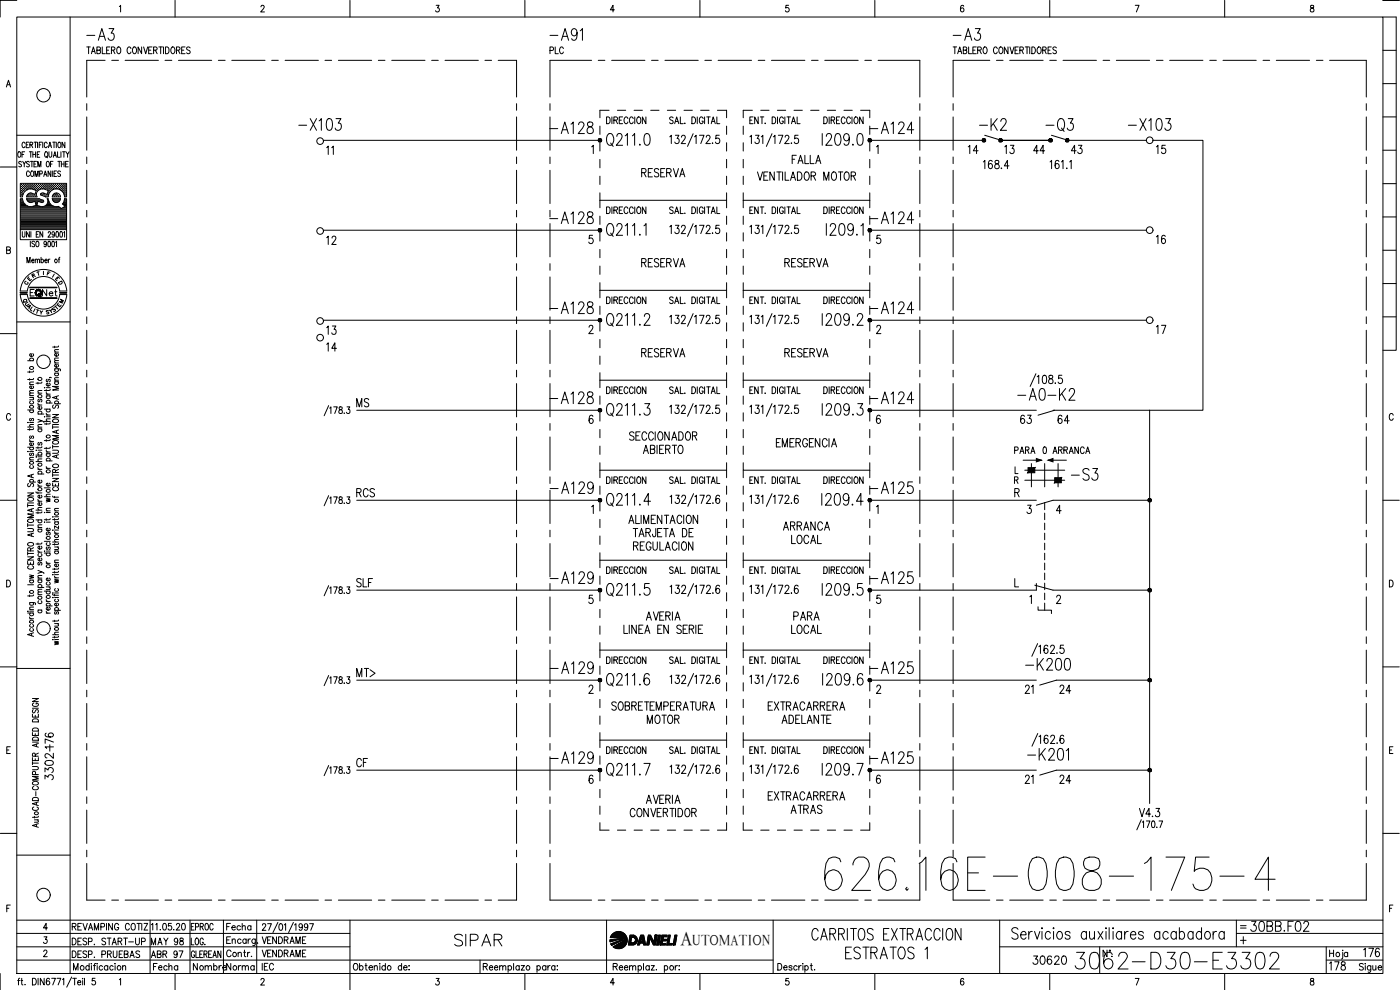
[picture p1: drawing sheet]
<svg xmlns="http://www.w3.org/2000/svg" width="420mm" height="297mm" viewBox="0 0 420 297" stroke-linecap="round" stroke-linejoin="round" font-family="sans-serif">
<defs><g id="words">
<text font-size="15.4" x="246.2" y="268.5">626.16E-008-175-4</text>
<text font-size="9.3" x="321.4" y="292.1">3062-D30-E3302</text>
<text font-size="7.5" x="312.6" y="40.6">-Q3</text>
<g font-size="7.1">
<text x="24.7" y="13.4">-A3</text>
<text x="163.7" y="13.4">-A91</text>
<text x="284.7" y="13.4">-A3</text>
<text x="88.5" y="40.2">-X103</text>
<text x="163.7" y="41.3">-A128</text>
<text x="259.6" y="41.3">-A124</text>
<text x="292.8" y="40.2">-K2</text>
<text x="337.3" y="40.2">-X103</text>
<text x="163.7" y="68.4">-A128</text>
<text x="259.6" y="68.4">-A124</text>
<text x="163.7" y="95.2">-A128</text>
<text x="259.6" y="95.2">-A124</text>
<text x="163.7" y="122.4">-A128</text>
<text x="259.6" y="122.4">-A124</text>
<text x="304.1" y="121.4">-A0-K2</text>
<text x="164" y="149.2">-A129</text>
<text x="259.6" y="149.2">-A125</text>
<text x="320.3" y="145.3">-S3</text>
<text x="164" y="176.4">-A129</text>
<text x="259.6" y="176.4">-A125</text>
<text x="164" y="203.2">-A129</text>
<text x="259.6" y="203.2">-A125</text>
<text x="306.6" y="202.1">-K200</text>
<text x="164" y="230.4">-A129</text>
<text x="259.6" y="230.4">-A125</text>
<text x="307.3" y="229.3">-K201</text>
<text x="135.1" y="285">SIPAR</text>
<text x="252.6" y="288.9">ESTRATOS 1</text>
</g>
<text font-size="6.6" x="374.3" y="280.8">30BB.F02</text>
<g font-size="6.2">
<text x="105.8" y="123.5">MS</text>
<text x="397.9" y="292.5">178</text>
</g>
<text font-size="5.9" x="204.2" y="283.6">A</text>
<g font-size="5.7">
<text x="289.3" y="47.3">14</text>
<text x="300.2" y="47.3">13</text>
<text x="309" y="47.3">44</text>
<text x="320.3" y="47.3">43</text>
<text x="345.7" y="47.3">15</text>
<text x="236.4" y="50.4">FALLA</text>
<text x="191.2" y="54.3">RESERVA</text>
<text x="96.7" y="74.4">12</text>
<text x="345.7" y="74.4">16</text>
<text x="191.2" y="81.1">RESERVA</text>
<text x="234.2" y="81.1">RESERVA</text>
<text x="96.7" y="101.6">13</text>
<text x="345.7" y="101.2">17</text>
<text x="96.7" y="106.5">14</text>
<text x="191.2" y="108.3">RESERVA</text>
<text x="234.2" y="108.3">RESERVA</text>
<text x="305.2" y="128.4">63</text>
<text x="316.4" y="128.4">64</text>
<text x="105.8" y="150.3">RCS</text>
<text x="233.9" y="160.2">ARRANCA</text>
<text x="236.4" y="164.4">LOCAL</text>
<text x="105.8" y="177.4">SLF</text>
<text x="236.4" y="191.2">LOCAL</text>
<text x="237.1" y="187.3">PARA</text>
<text x="105.8" y="204.3">MT&gt;</text>
<text x="316.8" y="209.2">24</text>
<text x="193" y="218.4">MOTOR</text>
<text x="233.5" y="218.4">ADELANTE</text>
<text x="16.9" y="225.8" transform="rotate(-90 16.9 225.8)">176</text>
<text x="105.8" y="231.4">CF</text>
<text x="16.9" y="235.3" transform="rotate(-90 16.9 235.3)">3302-</text>
<text x="316.8" y="236.4">24</text>
<text x="229.3" y="241.3">EXTRACARRERA</text>
<text x="236" y="245.2">ATRAS</text>
<text x="308.7" y="290.7">30620</text>
<text x="408.2" y="288.2">176</text>
</g>
<g font-size="5.3">
<text x="163.7" y="17.3">PLC</text>
<text x="100.9" y="47.6" transform="rotate(-90 100.9 47.6)">11</text>
<text x="310.8" y="209.2" transform="rotate(-90 310.8 209.2)">21</text>
<text x="310.8" y="236.4" transform="rotate(-90 310.8 236.4)">21</text>
<text x="44.1" y="284.7">MAY 98</text>
<text x="44.1" y="288.6">ABR 97</text>
<text x="56.8" y="292.5">Nombre</text>
<text x="66.7" y="292.5">Norma</text>
</g>
<g font-size="4.9">
<text x="11.6" y="90">Net</text>
<text x="303.4" y="137.2">PARA</text>
<text x="314.7" y="137.2">ARRANCA</text>
<text x="56.1" y="280.1">EPROC</text>
<text x="66.7" y="280.1">Fecha</text>
<text x="77.6" y="288.2">VENDRAME</text>
</g>
<text font-size="4.4" x="207.9" y="283.6">UTOMATION</text>
<g font-size="4">
<text x="7.1" y="85.4">E</text>
<text x="16.2" y="86.4">D</text>
<text x="5.6" y="92.1">Q</text>
<text x="6.3" y="92.8">U</text>
<text x="14.5" y="94.5">S</text>
<text x="15.2" y="93.8">T</text>
<text x="16.6" y="92.1">M</text>
</g>
<g font-size="3.5">
<text x="14.5" y="84.3">I</text>
<text x="371.1" y="279.8">=</text>
</g>
</g></defs>
<!-- layer: DCA_A3E2|CART -->
<g fill="none" stroke="#000" stroke-width=".3">
<path d="M5 5.1h410v287h-410zM5 .1h-5v5M21 5.1v287M35.8 2l.4-.4v2M52.5 .1v5M78.3 2.1l.2-.4 .5-.1 .3 .6-1.1 1.4h1.2M105 .1v5M130.9 1.6h.9l-.5 .8a.61 .61 0 0 1 .5 .9 .61 .61 0 0 1-1.1-.1M157.5 .1v5M184.4 2.9h-1.2l.8-1.3v2M210.1 .1v5M236.7 1.6h-.8l-.1 .8a.63 .63 0 0 1 .9 .1 .63 .63 0 0 1-.1 .9 .63 .63 0 0 1-.9-.2"/>
<path d="M262.6 .1v5M289.2 1.9l-.4-.3a1.11 1.11 0 0 0-.6 1 1.11 1.11 0 0 0 .6 1 .57 .57 0 0 0 .5-.9 .57 .57 0 0 0-1 0l-.1 .2M315 .1v5M340.7 1.6h1.1l-.8 2M367.5 .1v5M393.4 1.7v.6a.73 .73 0 0 1 .8 .4 .73 .73 0 0 1-.2 .9 .64 .64 0 0 1-.8-.7 .64 .64 0 0 1 .8-.5l.2-.7zM415 5.1h4v100h-4M415 .1h4.9M415 15.1h4M1.9 26.1l.6-2 .7 2M2.2 25.4h.8M415 35.1h4"/>
<path d="M415 25.1h4M0 50.1h5M5 40.6h16M5.5 45.6l.2-.1a.86 .86 0 0 1 .6 .9 .86 .86 0 0 1-.6 .8 1.2 1.2 0 0 1-.2-1.6zM6.2 56.9h.1M6.2 56.3h.1M6.2 55.7h.1M6.2 57.6h.1M6.2 58.2h.1M6.2 58.8h.1M6.2 59.8h.4M6.4 57.2h.2"/>
<path d="M6.4 56.6h.2M6.4 56h.2M6.4 55.3h.2M6.4 57.9h.2M6.4 58.5h.2M6.4 48.7a.41 .41 0 0 0-.6-.2 .41 .41 0 0 0 0 .6l.5 .3a.42 .42 0 0 1-.1 .6 .42 .42 0 0 1-.6-.1M6.5 55.2v.2M6.5 55.9v.1M6.5 56.5v.2M6.5 57.1v.2M6.5 57.8v.1M6.5 58.4v.2"/>
<path d="M6.6 46.3h.5M6.7 59.6h-.6v9.3h13.9v-9.3h-.6M6.7 56.9h.2M6.7 56.3h.2M6.7 55.7h.2M6.7 57.6h.2M6.7 58.2h.1M6.7 59.6l.2 .7M6.8 55.6v.1M6.8 56.2v.2M6.8 56.8v.2M6.8 57.5v.1"/>
<path d="M6.8 58.1v.2M6.8 48.4l.5 .8 .4-.8M7 57.2h.2M7 56.6h.2M7 56h.2M7 55.3h.2M7.1 55.2v.2M7.1 55.9v.1M7.1 56.5v.2M7.1 57.1v.2M7.3 49.2v.9M7.4 56.9h.1"/>
<path d="M7.4 56.3h.1M7.4 55.7h.1M7.4 45.5h-.8v1.7M7.4 55.6v.1M7.4 56.2v.2M7.4 56.8v.2M7.5 43l-.3-.3a.86 .86 0 0 0-.6 .8 .86 .86 0 0 0 .6 .8l.3-.4M7.7 56.6h.1M7.7 56h.1M7.7 55.3h.1M7.7 55.2v.2M7.7 55.9v.1"/>
<path d="M7.7 56.5v.2M7.9 43.5h.4M8 59.6h3.6M8 59.6l.1 .3M8 56.9h.1M8 56.3h.1M8 55.7h.1M8 55.6v.1M8 56.2v.2M8 56.8v.1M8.1 59.9l.7 .8M8.1 59.8h3.6"/>
<path d="M8.1 58.8h.1M8.3 56.6h.2M8.3 56h.2M8.3 55.3h.2M8.3 58.5h.2M8.4 55.2v.2M8.4 55.9v.1M8.4 56.5v.2M8.4 58.4v.2M8.6 42.7h-.7v1.6h.7M8.6 56.3h.2M8.6 55.7h.2"/>
<path d="M8.6 58.8h.2M8.7 58.2h.1M8.7 55.6v.1M8.7 56.2v.2M8.7 58.2v.1M8.7 58.7v.2M8.8 48.7l-.3-.3-.5 .3 .1 .4 .7 .3v.5l-.3 .2-.5-.2M8.8 45.5h.8M8.8 51.7a.46 .46 0 0 0-.5-.4 .46 .46 0 0 0-.3 .6v.4a.47 .47 0 0 0 .3 .6 .47 .47 0 0 0 .5-.3M8.9 56.6h.2M8.9 56h.2M8.9 55.3h.2"/>
<path d="M8.9 58.5h.2M9 43.5l.7-.1v-.7h-.7v1.6M9 55.2v.2M9 55.9v.1M9 56.5v.1M9 58.4v.2M9.1 48.4h.9M9.2 45.5v1.7M9.3 56.3h.1M9.3 55.7h.1M9.3 58.2h.1M9.3 58.8h.1"/>
<path d="M9.3 55.6v.1M9.3 56.2v.2M9.3 58.1v.2M9.3 58.7v.2M9.4 43.5l.4 .8M9.5 51.3a.86 .86 0 0 1 .6 .8 .86 .86 0 0 1-.6 .8 1.14 1.14 0 0 1 0-1.6zM9.6 58h-.9M9.6 48.4v1.7M9.6 56.6h.1M9.6 56h.1M9.6 55.3h.1M9.6 58.5h.1"/>
<path d="M9.7 55.2v.2M9.7 55.9v.1M9.7 56.5v.2M9.7 58.4v.2M9.9 46.3h.8M9.9 45.5v1.7M9.9 56.3h.1M9.9 55.7h.1M9.9 58.8h.1M9.9 56.8a2.52 2.52 0 0 0-3.2 2.3M9.9 56.8l1 .3-.4 1.2-.9-.3M9.9 55.6v.1"/>
<path d="M9.9 56.2v.2M9.9 58.2v.1M9.9 58.7v.2M10.2 42.7h.8M10.2 49.2h.5M10.2 56.6h.2M10.2 56h.2M10.2 55.3h.2M10.2 58.5h.2M10.3 55.2v.2M10.3 55.9v.1M10.3 56.5v.2"/>
<path d="M10.3 58.4v.2M10.5 52.9v-1.6l.5 1.6 .4-1.6v1.6M10.5 56.9h.2M10.5 56.3h.2M10.5 55.7h.2M10.5 58.8h.2M10.6 55.6v.1M10.6 56.2v.2M10.6 56.8v.1M10.6 58.7v.2M10.6 42.7v1.6M10.7 58.2h.1"/>
<path d="M10.7 45.5v1.7M10.8 56.6h.2M10.8 56h.2M10.8 55.3h.2M10.9 55.2v.2M10.9 55.9v.1M10.9 56.5v.2M11 48.4h-.8v1.7h.8M11 57.2h.1M11.2 46.3h.4M11.2 56.9h.1M11.2 56.3h.1"/>
<path d="M11.2 55.7h.1M11.2 55.6v.1M11.2 56.2v.2M11.2 56.8v.2M11.3 42.7v1.6M11.3 50.1v-1.7l.5 1.7 .5-1.7v1.7M11.5 56.6h.1M11.5 56h.1M11.5 55.3h.1M11.6 55.2v.2M11.6 55.9v.1M11.6 56.5v.2"/>
<path d="M11.7 59.6l1.3 .5v.5l-.2 .1M11.8 43.5h.4M11.8 56.3h.1M11.8 55.7h.1M11.9 55.6v.1M11.9 56.2v.2M11.9 52.2l.7-.1v-.7l-.7-.1v1.6M11.9 45.5h-.7v1.7h.7M12.1 56.6h.2M12.1 56h.2M12.1 55.3h.2M12.2 55.2v.2"/>
<path d="M12.2 55.9v.1M12.2 56.5v.2M12.4 56.3h.2M12.4 55.7h.2M12.4 58.2h.2M12.5 55.6v.1M12.5 56.2v.2M12.5 58.1v.2M12.5 42.7h-.7v1.6M12.7 56.6h.2M12.7 56h.2M12.7 55.3h.2"/>
<path d="M12.7 58.5h.2M12.8 42.7v1.6M12.8 55.2v.2M12.8 55.9v.1M12.8 56.5v.1M12.8 58.4v.2M12.8 56.7l.8 .1M12.8 56.7a1.68 1.68 0 0 0-1.7 2.4h-3.1l.2-.7 .6-.4M13.1 56.3h.1M13.1 55.7h.1M13.1 58.2h.1M13.1 52.9l.5-1.6 .5 1.6"/>
<path d="M13.1 55.6v.1M13.1 56.2v.2M13.1 58.1v.2M13.2 58l-.4-.1a.42 .42 0 0 0-.5 .1 .42 .42 0 0 0 0 .5l1.4 .6h.7M13.3 52.4h.6M13.4 56.6h.1M13.4 56h.1M13.4 55.3h.1M13.4 58.5h.1M13.5 55.2v.2M13.5 55.9v.1M13.5 56.5v.2"/>
<path d="M13.5 58.4v.2M13.5 56.8l1 .3-.4 1.2-.9-.3M13.6 45.6l.2-.1a.86 .86 0 0 1 .6 .9 .86 .86 0 0 1-.6 .8 1.09 1.09 0 0 1-.2-1.6zM13.7 56.3h.1M13.7 55.7h.1M13.7 58.8h.1M13.8 55.6v.1M13.8 56.2v.2M13.8 58.7v.2M13.9 46.9l.4 .5M14 56.6h.2M14 56h.2"/>
<path d="M14 55.3h.2M14 58.5h.2M14.1 48.5l.1-.1a.86 .86 0 0 1 .6 .8 .86 .86 0 0 1-.6 .9 1.2 1.2 0 0 1-.1-1.6zM14.1 55.2v.2M14.1 55.9v.1M14.1 56.5v.2M14.1 58.4v.2M14.1 59.6h.3M14.2 59.6a1.69 1.69 0 0 1-.4 1.9 1.69 1.69 0 0 1-1.9 .4M14.2 43a.47 .47 0 0 0-.6-.3 .47 .47 0 0 0-.3 .6v.4a.47 .47 0 0 0 .3 .6 .47 .47 0 0 0 .6-.4M14.4 58.8h.1M14.4 56.9h.1"/>
<path d="M14.4 56.3h.1M14.4 55.7h.1M14.4 58.2h.1M14.4 55.6v.1M14.4 56.2v.2M14.4 56.8v.2M14.4 58.1v.2M14.4 59.6l.2 .7M14.5 57.6h.1M14.5 44.3l.5-1.6 .5 1.6M14.6 57.2h.2M14.6 56.6h.2"/>
<path d="M14.6 56h.2M14.6 55.3h.2M14.7 45.5v1.2l.3 .5 .5-.5v-1.2M14.7 43.8h.6M14.7 57.8l-.1 .1M14.7 55.2v.2M14.7 55.9v.1M14.7 56.5v.2M14.7 57.1v.2M15 56.9h.1M15 56.3h.1M15 55.7h.1"/>
<path d="M15 55.6v.1M15 56.2v.2M15 56.8v.2M15.2 49.2h.4M15.2 51.3v1.6l-.8-1.6v1.6M15.3 56.6h.2M15.3 56h.2M15.3 55.3h.2M15.4 55.2v.2M15.4 55.9v.1M15.4 56.5v.2M15.6 56.3h.1"/>
<path d="M15.6 55.7h.1M15.7 59.6h2.5M15.7 55.6v.1M15.7 56.2v.2M15.7 56.8l-.1 .1M15.7 59.6l.1 .3M15.7 51.3v1.6M15.8 59.9l.3 .5M15.8 59.8h2.2M15.8 42.7h.8M15.9 48.4h-.7v1.7M15.9 56.6h.2"/>
<path d="M15.9 56h.2M15.9 55.3h.2M16 47.2l.5-1.7 .4 1.7M16 55.2v.2M16 55.9v.1M16 56.5v.2M16.1 58.3l-.4 .8h2.4a1.23 1.23 0 0 0-.8-1.1 1.23 1.23 0 0 0-1.3 .3M16.1 58.5l-.1 .1M16.2 46.6h.6M16.2 42.7v1.6M16.2 52.1h.5M16.3 56.3h.1"/>
<path d="M16.3 55.7h.1M16.3 58.8h.1M16.3 55.6v.1M16.3 56.2v.2M16.3 58.2v.1M16.3 58.7v.2M16.4 58.2h.1M16.6 56.6h.1M16.6 56h.1M16.6 55.3h.1M16.6 58.5h.1M16.6 55.2v.2"/>
<path d="M16.6 55.9v.1M16.6 56.5v.1M16.6 58.4v.2M16.9 42.7v1.6M16.9 56.3h.1M16.9 55.7h.1M16.9 58.2h.1M16.9 58.8h.1M16.9 55.6v.1M16.9 56.2v.2M16.9 58.1v.2M16.9 58.7v.2"/>
<path d="M17 51.3h-.8v1.6h.8M17.2 56.6h.2M17.2 56h.2M17.2 55.3h.2M17.2 58.5h.2M17.3 45.5v1.7h.7M17.3 55.2v.2M17.3 55.9v.1M17.3 56.5v.1M17.3 58.4v.2M17.4 48.4h.8M17.5 56.3h.2"/>
<path d="M17.5 55.7h.2M17.5 58.8h.2M17.6 42.7h.1a.86 .86 0 0 1 .6 .8 .86 .86 0 0 1-.6 .8 1.2 1.2 0 0 1-.1-1.6zM17.6 55.6v.1M17.6 56.2v.2M17.6 58.7v.2M17.8 48.4v1.7M17.8 56.6h.2M17.8 56h.2M17.8 55.3h.2M17.9 55.2v.2M17.9 55.9v.1"/>
<path d="M17.9 56.5v.2M18.1 59.9l-.9 .8h-.6l-.6-.3M18.1 59.6v.3M18.2 51.5l-.3-.2-.6 .2 .1 .3 .8 .7-.3 .4-.6-.2M18.2 56.9h.1M18.2 56.3h.1M18.2 55.7h.1M18.2 55.6v.1M18.2 56.2v.2M18.2 56.8v.2M18.3 45.5v1.7M18.4 49.2h.8"/>
<path d="M18.4 48.4v1.7M18.5 56.6h.1M18.5 56h.1M18.5 55.3h.1M18.5 57.1l.1 .1M18.5 55.2v.2M18.5 55.9v.1M18.5 56.5v.2M18.8 45.5h.8M18.8 56.9h.1M18.8 56.3h.1M18.8 55.7h.1"/>
<path d="M18.8 57.5l.1 .1M18.8 55.6v.1M18.8 56.2v.2M18.8 56.8v.2M19.1 57.2h.2M19.1 56.6h.2M19.1 56h.2M19.1 55.3h.2M19.1 57.9h.2M19.2 45.5v1.7M19.2 55.2v.2M19.2 55.9v.1"/>
<path d="M19.2 56.5v.2M19.2 57.1v.2M19.2 57.8v.1M19.2 58.3l.2 .8h.6v-4.1h-13.9v4.1h.6M19.2 48.4v1.7M19.2 58.3a2.47 2.47 0 0 0-2.7-1.6 2.47 2.47 0 0 0-2.1 2.4M19.4 59.6l-.2 .7M19.4 56.9h.2M19.4 56.3h.2M19.4 55.7h.2M19.4 57.6h.2M19.4 58.2h.2"/>
<path d="M19.4 58.8h.2M19.5 42.7v1.6l-.9-1.6v1.6M19.5 55.6v.1M19.5 56.2v.2M19.5 56.8v.2M19.5 57.5v.1M19.5 58.1v.2M19.5 58.7v.2M19.5 59.8h.4M19.7 49.2h.5M19.7 57.2h.2M19.7 56.6h.2"/>
<path d="M19.7 56h.2M19.7 55.3h.2M19.7 57.9h.2M19.7 58.5h.2M19.8 45.5l.5 .8 .4-.8M19.8 55.2v.2M19.8 55.9v.1M19.8 56.5v.2M19.8 57.1v.2M19.8 57.8v.1M19.8 58.4v.2M20.3 46.3v.9"/>
<path d="M20.5 48.4h-.8v1.7h.8M415 55.1h4M415 45.1h4M2 75h1v-.7l-1-.2v2l1-.2 .1-.5-.4-.4M6.1 68.9v3h13.9v-3M6.2 64.5h13.7M6.2 64.2h13.7M6.2 63.9h13.7M6.2 63.6h13.7M6.2 63.3h13.7M6.2 62.9h13.7M6.2 62.6h12"/>
<path d="M6.2 62.3h11.7M6.2 62h2.3M6.2 61.7h1.6M6.2 61.4h1.2M6.2 61h1M6.2 60.7h.7M6.2 60.4h.6M6.2 60.1h.5M6.2 64.8h13.7M6.2 65.2h13.7M6.2 65.5h13.7M6.2 65.8h13.7"/>
<path d="M6.2 66.1h13.7M6.2 66.4h13.7M6.2 66.7h13.7M6.2 67.1h13.7M6.2 67.4h13.7M6.2 67.7h13.7M6.2 68h13.7M6.2 68.4h13.7M6.2 68.7h13.7M6.7 69.5v1.4l.3 .2 .5-.2v-1.4M6.9 60.4l.4 .6a2.47 2.47 0 0 0 2.6 .9l.9-.3-.3-1.2-.9 .3h-.9M8.1 78.9v-1.7l.5 1.7 .4-1.7v1.7"/>
<path d="M8.2 60.1h4.5M8.5 60.4h1.7M8.8 69.5v1.6l-.8-1.6v1.6M9.1 72.4v1.6M9.3 69.5v1.6M9.5 78.2h.7l-.1-.4a.48 .48 0 0 0-.6 .5 .48 .48 0 0 0 .6 .5l.1-.2M9.9 62h2.1M10.4 72.6l-.5-.2-.3 .2v.3a.74 .74 0 0 1 .7 1.1l-.7-.2M10.6 78l.3-.2h.3v1.1M10.6 77.8v1.1M10.6 60.4h.7M10.7 60.7h.5"/>
<path d="M10.8 61h.3M10.8 61.7h.3M10.8 61.4h.2M10.9 70.3h.4M11 72.5l.1-.1a.86 .86 0 0 1 .6 .8 .86 .86 0 0 1-.6 .8 1.17 1.17 0 0 1-.1-1.5zM11.2 78l.3-.2h.3l.1 1.1M11.6 69.5h-.7v1.6h.7M11.7 60.4h1.3M12.3 78l.1-.2a.48 .48 0 0 1 .6 .5 .48 .48 0 0 1-.6 .5l-.1-.2M12.3 77.2v1.7M12.8 60.8l-1.4-.4-.3 1.2 .8 .3M12.8 69.5v1.6l-.8-1.6v1.6"/>
<path d="M13.3 62h2.9M13.5 78.2h.7l-.1-.4a.48 .48 0 0 0-.6 .5 .48 .48 0 0 0 .6 .5l.1-.2M13.9 61.7h1.6M13.9 72.9l-.1 .4a.43 .43 0 0 1-.6-.4 .43 .43 0 0 1 .7-.3l-.1 1.4-.6-.2M14.1 61.4h1M14.3 61h.6M14.4 60.7h.2M14.5 60.4h.1M14.5 69.9l.2-.4 .4 .2v.4l-.7 1h.8M14.5 72.5l.2-.1a.96 .96 0 0 1 0 1.6l-.3-.7zM14.5 77.8v1.1M14.6 60.4l.2 .4a2.82 2.82 0 0 0 2.9 1.2l.6 .6 1.1-.6"/>
<path d="M15 77.8l-.5 .4M15.7 72.5l.2-.1a.96 .96 0 0 1 0 1.6l-.4-.7zM15.9 60.1h2M16.2 60.4h1.4M16.3 70l-.1 .5a.43 .43 0 0 1-.6-.5 .43 .43 0 0 1 .7-.2l-.1 1.3-.6-.2M16.7 72.7l.3-.3v1.6M16.9 69.6l.2-.1a.96 .96 0 0 1 0 1.6l-.3-.6zM17.5 77.8h.4M18 77.2l-.3 .3v1.4M18.1 69.6l.2-.1a.96 .96 0 0 1 0 1.6l-.4-.6zM18.5 62.6h1.4M18.7 61.2l.8 .7"/>
<path d="M19 61h.9M19 62.3h.9M19 61.4h.9M19.1 69.8l.3-.3v1.6M19.1 60.7h.8M19.3 61.7h.6M19.4 60.1h.5M19.6 62h.3M19.9 60.4h-.7l-.5 .8M415 75.1h4M415 65.1h4M5 96.6h16"/>
<path d="M6.1 88.4a7 7 0 0 0 7 6.5 7 7 0 0 0 6.9-6.5M8.2 88.4a4.9 4.9 0 0 0 4.9 4.3 4.9 4.9 0 0 0 4.8-4.3M9 86.2h8.1v.1h-8.1M9 89.4h8.1v.1h-8.1zM9.1 86.3h7.9M9.1 89.4h7.9M10.2 86.9h-1.1v1.9M11 92.9l.7 .2M11.3 93l-.3 1M11.4 81.6l.2 1M11.7 81.5l-.7 .2M12 93.2l.4 .6 .4-.5"/>
<path d="M12.4 93.8l-.1 .5M13 81.4v1M20 87.3a7 7 0 0 0-6.9-6.5 7 7 0 0 0-7 6.5h2.1a4.9 4.9 0 0 1 4.8-4.3 4.9 4.9 0 0 1 4.9 4.3M415 95.1h4M415 85.1h4M0 100.1h5M8.3 108.2h1.8M8.9 111.3v.5M8.9 113.6v.5M8.9 119.2h1.2M8.9 118.7h1.2M8.9 115.4h1.2"/>
<path d="M9.1 108.2l-.1-.1a.53 .53 0 0 1 .5-.7 .53 .53 0 0 1 .5 .7l-.2 .1M9.7 119.2l.4 .4-.1 .3-1.1 .1M9.8 115.8l.2 .1a.52 .52 0 0 1-.5 .7 .52 .52 0 0 1-.4-.7l.3-.1v.8M9.8 106.1l.2 .1a.52 .52 0 0 1-.5 .8 .52 .52 0 0 1-.4-.8l.3-.1v.9M10.1 117.9l-1.1 .1-.1 .3 .3 .4M10.1 117.2h-1.1l-.1 .4 .3 .3M10.1 114.6l-1.1 .1-.1 .3 .3 .4M10.1 113.5l-.1 .3-1.7 .1M10.1 111.3l-.4 .3h-1.4M11.4 114.7v.5M11.4 118h1.2M11.6 119.8l-.2 .3 .2 .5 .5-.7h.4l.1 .4-.3 .3"/>
<path d="M12.6 117.2h-1.1l-.1 .4 .3 .4M12.6 114.6l-.1 .3-1.7 .1M13.4 116.4h.1M13.9 117.7l.1 .4 .4 .2M13.9 116.9v.5M13.9 118.8h1.2M13.9 118.3h1.2M13.9 116.3h1.2M14.1 118.8l-.1 .1a.52 .52 0 0 0 .5 .7 .52 .52 0 0 0 .3-.8M14.1 113.8l-.2 .3 .1 .4h.3l.3-.6 .2-.1 .3 .3-.3 .4M14.8 115l.2 .1a.52 .52 0 0 1-.5 .7 .52 .52 0 0 1-.4-.8h.3v.8M15 113.2l.4 .2"/>
<path d="M15.1 116.8l-.4 .4h-1.4M16.4 110.6l1.6 .1 .1 .6M16.4 103.9v.4M16.4 114.5h1.2M16.4 114.1h1.2M16.4 112h1.2M16.4 108.9h1.2M16.4 105.6h1.2M16.6 114.5l-.1 .2a.52 .52 0 0 0 .5 .7 .52 .52 0 0 0 .3-.9M16.6 112a.55 .55 0 0 0 .3 .9 .55 .55 0 0 0 .7-.7l-.3-.2M16.6 110.6l-.1 .2a.53 .53 0 0 0 .5 .7 .53 .53 0 0 0 .5-.7l-.2-.2M17 118.9v.7"/>
<path d="M17.3 109.3l.2 .2a.52 .52 0 0 1-.5 .7 .52 .52 0 0 1-.4-.8l.3-.1v.9M17.3 106l.2 .2a.52 .52 0 0 1-.5 .7 .52 .52 0 0 1-.4-.8l.3-.1v.9M17.6 118.7l-1.8 .6 1.8 .5M17.6 115.9h-1.8l1.8 .6-1.8 .5h1.8M17.6 113.3l-1.1 .1-.1 .3 .3 .4M17.6 108.2h-1.1l-.1 .4 .3 .3M17.6 107.4l-1.1 .1-.1 .4 .3 .3M17.6 104.9l-1.1 .1-.1 .3 .3 .3M17.6 103.8l-.4 .3h-1.4M3.1 124.6a.61 .61 0 0 0-.7-.5 .61 .61 0 0 0-.5 .7v.5a.61 .61 0 0 0 .5 .8 .61 .61 0 0 0 .7-.5M8.3 135.5h.2zM8.3 126.8h.2z"/>
<path d="M8.3 128.1h1.8M8.3 134.2h1.8M8.3 123h1.8M8.9 131.9l.1 .3 .4 .2M8.9 128.6v.5M8.9 138h1.2M8.9 135.5h1.2M8.9 132.4h1.2M8.9 126.8h1.2M9.1 139.7a.55 .55 0 0 0 .3 .9 .55 .55 0 0 0 .7-.6l-.3-.3M9.1 136l-.2 .2 .2 .5 .5-.7h.4l.1 .4-.3 .3M9.1 134.2l-.1 .1a.53 .53 0 0 0 .5 .7 .53 .53 0 0 0 .5-.7l-.2-.1"/>
<path d="M9.1 130.8l-.2 .3 .2 .5 .5-.7h.4l.1 .4-.3 .3M9.1 125.5l-.2 .3 .2 .5 .5-.7h.4l.1 .4-.3 .3M9.1 123l-.1 .1a.53 .53 0 0 0 .5 .7 .53 .53 0 0 0 .5-.7l-.2-.1M9.1 120.4l-.1 .1a.53 .53 0 0 0 .5 .7 .53 .53 0 0 0 .5-.7l-.2-.1M9.8 132.9a.49 .49 0 0 1 0 .6 .49 .49 0 0 1-.7 .1 .49 .49 0 0 1 0-.7h.3v.8M10.1 137.2l-1.1 .1-.1 .4 .3 .3M10.1 128.6l-.4 .3h-1.4M10.1 127.4l-1.1 .1-.1 .3 .3 .3M10.8 135.1h.2zM10.8 138.5h1.8M10.8 136.6h1.8M10.9 137v.1z"/>
<path d="M11.4 125.8l1.2 .5-1.2 .4M11.4 121l.1 .3 .4 .2M11.4 134.1v.5M11.4 137.1h1.2M11.4 135.1h1.2M11.4 128.7h1.2M11.4 128.2h1.2M11.4 124.2h1.8M11.4 121.5h1.2M11.6 136.6a.51 .51 0 0 1 0-.8 .51 .51 0 0 1 .7 0 .51 .51 0 0 1 0 .8M11.6 132.7l-.2 .3 .1 .5h.3l.3-.7 .2-.1 .3 .3-.3 .5M11.6 128.7a.51 .51 0 0 0 0 .7 .51 .51 0 0 0 .7 0 .51 .51 0 0 0 0-.7"/>
<path d="M11.6 124.2a.51 .51 0 0 1 0-.7 .51 .51 0 0 1 .7 0 .51 .51 0 0 1 0 .7M12.3 122a.51 .51 0 0 1 0 .7 .51 .51 0 0 1-.7 0 .51 .51 0 0 1 0-.7h.3v.8M12.6 137.7l-1.1 .1-.1 .4 .3 .3M12.6 134l-.4 .4h-1.4M12.6 127.4l-1.1 .1-.1 .3 .3 .4M12.6 126.3l.5 .2 .1 .3M13.3 126.4h1.8M13.3 122.8h1.8M13.4 125.1h.1M13.9 140l.1 .3 .4 .2M13.9 135.1l.1 .3 .4 .2M13.9 124l.1 .3 .4 .2"/>
<path d="M13.9 126.9v.5M13.9 131.9v.5M13.9 134.2v.5M13.9 138.3h1.8M13.9 136.1h1.2M13.9 135.6h1.2M13.9 125h1.2M13.9 124.5h1.2M13.9 120.9h1.8M14.1 138.3l-.1-.1a.52 .52 0 0 1 .5-.8 .52 .52 0 0 1 .3 .9M14.1 136.1l-.1 .2a.52 .52 0 0 0 .5 .7 .52 .52 0 0 0 .3-.9M14.1 122.8a.49 .49 0 0 0 0 .7 .49 .49 0 0 0 .7 0 .49 .49 0 0 0 0-.7"/>
<path d="M14.1 120.9l-.1-.1a.52 .52 0 0 1 .5-.7 .52 .52 0 0 1 .3 .8M15.1 134.1l-.4 .4h-1.4M15.1 131.9l-.4 .3h-1.4M15.1 126.9l-.4 .3h-1.4M15.1 125.7h-1.1l-.1 .4 .3 .3M15.8 135.1h1.5l.3 .4-.3 .5h-1.5M15.8 124.4h1.8l-1.8 .9h1.8M15.8 128.1h1.8M15.8 127.7v.9M15.8 133.5v1M15.8 134h1.8M15.8 127.4h1.8"/>
<path d="M15.9 139.5a.88 .88 0 0 1 1-.3 .88 .88 0 0 1 .6 .9 .88 .88 0 0 1-1 .3 .88 .88 0 0 1-.6-.9zM15.9 132.4a.88 .88 0 0 1 1-.3 .88 .88 0 0 1 .6 .9 .88 .88 0 0 1-1 .3 .88 .88 0 0 1-.6-.9zM15.9 126a.88 .88 0 0 1 1-.3 .88 .88 0 0 1 .6 .9 .88 .88 0 0 1-1 .3 .88 .88 0 0 1-.6-.9zM16 121.5l-.2 .4 .2 .6 .5-.1 .3-.7a.49 .49 0 0 1 .8 .1 .49 .49 0 0 1-.3 .7M16.4 121.1h1.8M16.6 121.1l-.1-.1a.51 .51 0 0 1 .5-.7 .51 .51 0 0 1 .3 .8M17 129.2v.7M17 136.6v.7M17.6 136.4l-1.8 .6 1.8 .5M17.6 130.7h-1.8l1.8 .5-1.8 .6h1.8M17.6 129l-1.8 .6 1.8 .5M418.1 124.6a.61 .61 0 0 0-.7-.5 .61 .61 0 0 0-.5 .7v.5a.61 .61 0 0 0 .5 .8 .61 .61 0 0 0 .7-.5"/>
<path d="M0 150.1h5M8.3 158.6h1.3l.5 .4-.1 .3-.4 .2h-1.3M8.3 147.9h1.8l-1.8 .9h1.8M8.3 151.2v.9M8.3 157.1v.9M8.3 157.6h1.8M8.3 151.7h1.8M8.3 150.9h1.8M8.4 156a.88 .88 0 0 1 1-.4 .88 .88 0 0 1 .6 .9 .89 .89 0 0 1-1 .3 .89 .89 0 0 1-.6-.8zM8.4 149.5a.89 .89 0 0 1 1-.3 .89 .89 0 0 1 .6 .9 .88 .88 0 0 1-1 .3 .88 .88 0 0 1-.6-.9zM8.6 145.1l-.3 .3 .1 .5h.6l.3-.7 .5-.1 .3 .3-.3 .6M8.9 144.6h1.8"/>
<path d="M9.1 144.6l-.1-.1a.53 .53 0 0 1 .5-.7 .53 .53 0 0 1 .5 .7l-.2 .1M9.5 142.5v.7M9.5 152.8v.6M10.1 160l-1.8 .5 1.8 .5M10.1 154.2h-1.8l1.8 .5-1.8 .6h1.8M10.1 152.6l-1.8 .5 1.8 .6M10.1 142.3l-1.8 .5 1.8 .6M10.8 147.6l.1 .3h1.7M10.8 156h1.8M10.8 153.1h1.8M11.4 149.8l.1 .4 .4 .2M11.4 145.3l.1 .4 .4 .2"/>
<path d="M11.4 140.3l.1 .3 .4 .2M11.4 147.6v.5M11.4 153.6v.5M11.4 158.8h1.2M11.4 158.3h1.2M11.4 150.4h1.2M11.4 145.9h1.2M11.4 142.2h1.8M11.4 140.8h1.2M11.6 158.8a.49 .49 0 0 0 0 .7 .49 .49 0 0 0 .7 0 .49 .49 0 0 0 0-.7M11.6 156a.51 .51 0 0 0 0 .7 .51 .51 0 0 0 .7 0 .51 .51 0 0 0 0-.7M11.6 142.2a.51 .51 0 0 1 0-.7 .51 .51 0 0 1 .7 0 .51 .51 0 0 1 0 .7"/>
<path d="M12.3 150.8a.5 .5 0 0 1 .1 .8 .5 .5 0 0 1-.7 0 .5 .5 0 0 1 0-.8h.2v.9M12.3 148.6a.51 .51 0 0 1 0 .7 .51 .51 0 0 1-.7 0 .51 .51 0 0 1 0-.7h.3v.8M12.3 144a.5 .5 0 0 1 .1 .8 .5 .5 0 0 1-.7 0 .5 .5 0 0 1 0-.8h.2v.9M12.6 157.5h-1.1l-.1 .4 .3 .4M12.6 153.5l-.1 .3-1.7 .1M12.6 152.3h-1.1l-.1 .4 .3 .4M13.3 149h1.8M13.3 146.4h1.8M13.4 156.7h.1M13.4 153.8h.1M13.9 149.5l1.2 .3-1.2 .3 1.2 .2-1.2 .3M13.9 156.7h1.2"/>
<path d="M13.9 155.6v.6M13.9 153.8h1.2M13.9 153.3h1.2M13.9 140.5h1.2M14.1 159.8l-.2 .2 .2 .5 .5-.7h.4l.1 .4-.3 .3M14.8 158.5l.2 .1a.53 .53 0 0 1-.5 .7 .53 .53 0 0 1-.4-.8h.3v.8M14.8 145l.2 .1a.52 .52 0 0 1-.5 .7 .52 .52 0 0 1-.4-.7l.3-.1v.8M15.1 155.6l-.4 .3h-1.4M15.1 152.5l-1.1 .1-.1 .3 .3 .4M15.1 148.3l-1.1 .1-.1 .3 .3 .3M15.8 159h.2zM15.8 155.1h.2z"/>
<path d="M15.8 148.8l.1 .3 1.7 .1M15.8 144.9v.9h1.8v-.9M15.8 143.5h1.8l-1.8 1h1.8M15.8 142.5h1.8M15.8 142.1v.9M16.2 146.2a.52 .52 0 0 0-.4 .7 .52 .52 0 0 0 .7 .4h.4a.52 .52 0 0 0 .7-.4 .52 .52 0 0 0-.5-.7M16.4 159.5l.1 .3 .4 .2M16.4 153.3h1.2M16.4 148.9v.5M16.4 155.6v.5M16.4 159h1.2M16.4 156.6h1.2"/>
<path d="M16.4 155.1h1.2M16.6 156.6l-.1 .1a.52 .52 0 0 0 .5 .7 .52 .52 0 0 0 .3-.8M16.6 141.8v-.8l-.6-.1-.2 .9h1.8M16.6 145.3v.5M17.6 157.8v.8l-1.2-.8v.8M17.6 155.6l-.4 .3h-1.4M17.6 152.6h-1.1l-.1 .3 .3 .4M17.6 140.8l-1 .5M415 150.1h4.9M2 174.1a1.03 1.03 0 0 1 1.2 1 1.03 1.03 0 0 1-1.2 1zM8.3 168.4v.9h1.8v-.9M8.3 167.1h1.8l-1.8 .9h1.8"/>
<path d="M8.3 175.5h1.8M8.3 166.1h1.8M8.3 165.6v.9M8.4 163a.89 .89 0 0 1 1-.3 .89 .89 0 0 1 .6 .9 .88 .88 0 0 1-1 .3 .88 .88 0 0 1-.6-.9zM8.7 169.7a.53 .53 0 0 0-.4 .7 .53 .53 0 0 0 .7 .4h.4a.53 .53 0 0 0 .7-.4 .53 .53 0 0 0-.4-.7M8.9 172.5l1.2 .2-1.2 .3 1.2 .3-1.2 .3M8.9 178.5v.5M8.9 174.1h1.2M9.1 174.1l-.1 .1a.52 .52 0 0 0 .5 .7 .52 .52 0 0 0 .3-.8M9.1 165.3v-.8h-.7l-.1 .8h1.8M9.1 168.8v.5M9.5 160.1v.8"/>
<path d="M10.1 178.5l-.4 .3h-1.4M10.1 164.3l-1 .5M11.4 171.1l1.2 .5-1.2 .4M11.4 165.1l.1 .4 .4 .2M11.4 178.4h1.2M11.4 176.3h1.8M11.4 174h1.2M11.4 173.5h1.2M11.4 165.7h1.2M11.4 162.9v.5M11.6 176.3a.51 .51 0 0 1 0-.8 .51 .51 0 0 1 .7 0 .51 .51 0 0 1 0 .8M11.6 174a.51 .51 0 0 0 0 .7 .51 .51 0 0 0 .7 0 .51 .51 0 0 0 0-.7"/>
<path d="M11.6 168.7l-.2 .3 .1 .5h.3l.3-.7 .2-.1 .3 .3-.3 .5M11.6 166.1a.51 .51 0 0 0 0 .7 .51 .51 0 0 0 .7 0 .51 .51 0 0 0 0-.7M12.3 167.4a.5 .5 0 0 1 .1 .8 .5 .5 0 0 1-.7 0 .5 .5 0 0 1 0-.8h.2v.9M12.3 163.9a.5 .5 0 0 1 .1 .7 .5 .5 0 0 1-.7 0 .5 .5 0 0 1 0-.7h.2v.8M12.6 177.6l-1.1 .1-.1 .4 .3 .3M12.6 176.8l-1.1 .1-.1 .4 .3 .3M12.6 172.7h-1.1l-.1 .4 .3 .4M12.6 171.6l.6 .3v.2M12.6 162.8l-.4 .4h-1.4M13.3 165.3h.2zM13.3 177.4h1.8M13.3 165.9h1.8"/>
<path d="M13.3 162.4h1.8M13.9 179.9l.1 .3 .4 .3M13.9 168.5l.1 .3 .4 .2M13.9 176.1h1.2M13.9 169h1.2M13.9 165.3h1.2M14.1 177.4a.49 .49 0 0 0 0 .7 .49 .49 0 0 0 .7 0 .49 .49 0 0 0 0-.7M14.1 174.7a.49 .49 0 0 0 0 .7 .49 .49 0 0 0 .7 0 .49 .49 0 0 0 0-.7M14.1 165.9l-.1 .2a.52 .52 0 0 0 .5 .7 .52 .52 0 0 0 .3-.9M14.1 164.1l-.2 .3 .2 .5 .5-.7h.4l.1 .4-.3 .3M14.1 162.8l-.1 .2a.52 .52 0 0 0 .5 .7 .52 .52 0 0 0 .3-.9M14.7 176.1l.4 .4-.1 .3-1.1 .1"/>
<path d="M14.8 173.4a.5 .5 0 0 1 0 .7 .5 .5 0 0 1-.6 .1 .5 .5 0 0 1-.1-.7l.3-.1v.9M15.8 179.3h.2zM15.8 178.3l.3 .3h1.5M15.8 177.9h.2zM15.8 172.4h.2zM15.8 162.6h1.8M16.4 173.8l1.2 .3-1.2 .3 1.2 .2-1.2 .3M16.4 172.8l.1 .4 .4 .2M16.4 165.3h1.2M16.4 163.1v.5M16.4 170.5v.5M16.4 171.5v.4"/>
<path d="M16.4 178.3v.5M16.4 179.3h1.2M16.4 177.9h1.2M16.4 173.4h1.2M16.4 172.4h1.2M16.4 168.8h1.2M16.4 164.1h1.2M16.4 160h1.2M16.6 179.8l-.1 .1a.53 .53 0 0 0 .5 .7 .53 .53 0 0 0 .5-.7l-.2-.1M16.6 176.6l-.1 .1a.53 .53 0 0 0 .5 .7 .53 .53 0 0 0 .5-.7l-.2-.1M16.6 165.3l-.1 .2a.51 .51 0 0 0 .5 .7 .51 .51 0 0 0 .3-.9M17.2 164.1l.4 .4-.1 .3-1.1 .1"/>
<path d="M17.3 169.2l.2 .1a.52 .52 0 0 1-.5 .8 .52 .52 0 0 1-.4-.8l.3-.1v.8M17.6 171.4l-.4 .3h-1.4M17.6 170.4l-.1 .3-1.7 .1M17.6 168l-1.1 .1-.1 .3 .3 .4M17.6 163l-.1 .3-1.7 .1M17.6 161.9h-1.1l-.1 .4 .3 .3M417 174.1a1.02 1.02 0 0 1 1.1 1 1.02 1.02 0 0 1-1.1 1zM8.3 183.4h.2zM8.3 183.9h1.8M8.9 185.1l.1 .3 .4 .3M8.9 180.8l1.6 .1 .1 .5M8.9 185.7h1.2"/>
<path d="M8.9 183.4h1.2M8.9 182.9h1.2M9.1 188.6l-.1 .2a.53 .53 0 0 0 .5 .6 .53 .53 0 0 0 .5-.6l-.2-.2M9.1 187.4l-.1 .1a.51 .51 0 0 0 .6 .7 .51 .51 0 0 0 .2-.8M9.1 183.9l-.1 .2a.51 .51 0 0 0 .6 .7 .51 .51 0 0 0 .2-.9M9.1 180.8l-.1 .1a.53 .53 0 0 0 .5 .7 .53 .53 0 0 0 .5-.7l-.2-.1M9.5 190.1v.6M10.1 189.9l-1.8 .5 1.8 .6M10.1 182.1l-1.1 .1-.1 .4 .3 .3M11.4 183h1.2M11.6 183a.49 .49 0 0 0 0 .7 .49 .49 0 0 0 .7 0 .49 .49 0 0 0 0-.7M11.6 180.2a.51 .51 0 0 0 0 .8 .51 .51 0 0 0 .7 0 .51 .51 0 0 0 0-.8"/>
<path d="M13.9 183.4l.1 .4 .4 .2M13.9 184h1.2M13.9 181.8h1.8M13.9 180.5h1.2M14.1 181.8l-.1-.1a.52 .52 0 0 1 .5-.7 .52 .52 0 0 1 .3 .8M14.8 182.2l.2 .2a.52 .52 0 0 1-.5 .7 .52 .52 0 0 1-.4-.8l.3-.1v.9M15.8 191.9h.2zM15.8 190.4h1.8M16.4 192.4l1.2 .2-1.2 .3 1.2 .3-1.2 .2M16.4 191.9h1.2M16.4 186.1v.4M16.4 191v.4"/>
<path d="M16.4 187.1h1.2M16.4 183.1h1.8M16.6 183.5l-.2 .3 .1 .4h.3l.3-.6 .2-.1 .3 .3-.3 .5M16.6 183.1l-.1-.1a.52 .52 0 0 1 .5-.7 .52 .52 0 0 1 .3 .8M17.2 187.1l.4 .3-.1 .4-1.1 .1M17.3 181l.2 .1a.52 .52 0 0 1-.5 .7 .52 .52 0 0 1-.4-.8h.3v.8M17.6 190.9l-.4 .3h-1.4M17.6 189.7l-1.1 .1-.1 .3 .3 .3M17.6 186l-.4 .3h-1.4M0 200.1h5M5 200.6h16M415 200.1h4.9"/>
<path d="M2 225h.7M3.1 224.1h-1.1v2h1.1M417 225h.7M418 224.1h-1v2h1M0 250h5M5 256.6h16M415 250h4.9M2 272.5h.7M3.1 271.6h-1.1v2M5 276.1h410M45 276.1v16M57 276.1v16"/>
<path d="M67.1 276.1v16M77 276.1v16M105 276.1v20.9M182 276.1v16M184.1 280h3.1M184.4 279.8h2.5M184.6 279.7h2M185 279.6h1.3M232 276.1v16M300 276.1v16M371.1 276.1v8M417 272.5h.7"/>
<path d="M418 271.6h-1v2M0 292.1v4.9M5 280.1h100M5 284.1h100M5 288.1h227M5.3 294.2h.6M5.9 293.5l-.4 .4v1.6M6.3 294.2h.5M6.5 293.5v1.6l.4 .4M7.5 295.3l.1 .1M9.7 293.5a1.01 1.01 0 0 1 1.2 1 1.01 1.01 0 0 1-1.2 1zM11.4 293.5v2"/>
<path d="M13.3 293.5v2l-1.2-2v2M14.9 293.8l-.4-.3a1.12 1.12 0 0 0-.1 2 .57 .57 0 0 0 .5-.8 .57 .57 0 0 0-.9-.1l-.1 .3M15.5 293.5h1.1l-.8 2M17.1 293.5h1.1l-.8 2M18.8 293.9l.3-.4v2M21.5 293.1l-1.5 3.1M21.8 293.5h1.1M22.4 293.5v2M23.3 294.8h1a.49 .49 0 0 0-.5-.6 .49 .49 0 0 0-.5 .6l.2 .6 .4 .1 .4-.2M24.8 293.5v.2zM24.8 294.2v1.3M25.4 293.5v2"/>
<path d="M28.5 293.5h-.8l-.1 .9a.63 .63 0 0 1 1 0 .63 .63 0 0 1-.1 .9 .63 .63 0 0 1-.9-.2M35.8 293.9l.4-.3v2M52.5 292.1v4.9M78.3 294l.3-.4 .5 .1 .2 .2-.3 .7-.8 1h1.2M130.9 293.6h.9l-.5 .7a.6 .6 0 0 1 .5 1 .6 .6 0 0 1-1.1-.1M144.1 288.1v4M157.5 292.1v4.9M183 282.4h.9M183 282.3h1.4M183 282.1h1.9M183.1 282l3-.4 .1 .2-3.1 .8zM183.1 282.5h.3"/>
<path d="M183.1 281.3h2.8l.2 .2M183.2 282h2.2M183.2 281.2h4.9M183.3 281h4.7M183.3 283.2l.3 .5 3-1.5-.1-.2-3.2 1.2h1.3M183.3 280.9h4.7M183.3 283.3h1M183.4 280.8h4.5M183.4 283.4h.6M183.5 280.6h4.3M183.5 283.6h.2M183.6 280.5h4.1"/>
<path d="M183.6 283.1h1.3M183.7 280.4h3.9M183.8 280.2h3.7M184 280.1h3.3M184 282.9h1.1M184.1 284.1h3.1M184.1 281.8h1.7M184.1 284h3.3M184.2 284.3h2.8M184.4 282.8h1M184.4 294.9h-1.2l.8-1.3v2M184.4 283.9h3.1"/>
<path d="M184.5 284.4h2.3M184.6 283.7h3M184.7 282.6h1M184.8 284.6h1.6M184.9 283.6h2.8M185.1 282.5h.9M185.1 283.4h2.7M185.1 281.7h1.1M185.3 283.3h2.6M185.5 282.4h.8M185.6 283.2h2.4M185.8 283.1h2.2"/>
<path d="M185.8 282.3h.8M186 281.5h.7M186.1 282.9h2M186.2 282.1h.4M186.3 282.8h1.8M186.3 281.8l1.2-.2-1 .4zM186.4 281.8h.4M186.5 282.6h1.7M186.6 281.7h.6M186.8 282.5h1.4M186.8 282.3h1.4M186.9 282.4h1.3"/>
<path d="M186.9 282.1h1.4M187 281.5h.4M187.1 281.6h.2M187.2 282h1.1M187.5 281.8h.7M187.7 281.6h.5M187.8 281.7h.4M188.1 281.2l-2 .3M188.1 281.5h.1M188.1 281.2a2.6 2.6 0 0 0-2.5-1.7 2.6 2.6 0 0 0-2.4 1.8h4.6M188.2 281.4a2.6 2.6 0 0 1-1.1 2.9 2.6 2.6 0 0 1-3.1-.2M188.2 281.4l-1.4 .8 .1 .2-2.9 1.7"/>
<path d="M188.6 283.3h2M188.6 283.4h1.8M188.6 283.1h2.3M188.6 283.2h2.2M188.7 282.9h2.3M188.7 282.8h.6M188.7 282.6h.6M188.8 282.5h.6M188.8 282.4h.6M188.8 282.3h.6M188.8 282.1h.6M188.8 282h.6"/>
<path d="M188.8 281.8h.6M188.9 281.7h.6M188.9 281.6h.6M188.9 281.3h2.2M188.9 281.5h.6M189 281.2h2M189 281h1.9M189 280.9h1.7M189.1 280.8h1.4M189.1 280.6h1.1M189.5 281.3l-.2 1.6h.8M190.1 280.6h-1l-.5 3h1.5"/>
<path d="M190.1 281.3a.78 .78 0 0 1 .6 .7 .78 .78 0 0 1-.6 .8M190.1 280.6a1.5 1.5 0 0 1 1.2 1.4 1.5 1.5 0 0 1-1.2 1.5M190.2 282.8h.9M190.4 281.5h.7M190.5 282.6h.7M190.5 281.6h.7M190.6 282.5h.6M190.6 282.4h.7M190.6 281.7h.6M190.7 282.3h.6M190.7 281.8h.6M190.7 282.1h.6"/>
<path d="M190.7 282h.6M191.3 283.4h.6M191.4 283.3h.6M191.4 283.2h.6M191.5 283.1h.6M191.5 282.9h2.1M191.6 282.8h2M191.6 282.6h2M191.6 282.5h1.9M191.7 282.4h.6M191.7 282.3h.7M191.8 282.1h.6"/>
<path d="M191.8 282h.6M191.9 281.8h.6M191.9 281.7h.6M191.9 281.6h.7M192 281.5h.6M192.1 281.3h1.2M192.1 281.2h1.2M192.2 281h1.1M192.2 280.9h1M192.2 280.8h1M192.3 280.6h.9l.6 3h-.6l-.2-.7h-.9l-.2 .7h-.6zM192.3 280.6h.9"/>
<path d="M192.7 281.3l.2 1.1h-.6zM192.7 281.5h.6M192.7 281.6h.7M192.8 281.8h.6M192.8 281.7h.6M192.8 282h.7M192.9 282.3h.6M192.9 282.1h.6M192.9 282.4h.6M193 283.1h.7M193.1 283.2h.6M193.1 283.3h.6"/>
<path d="M193.1 283.4h.7M194.1 283.3h.7M194.1 283.4h.6M194.2 283.1h.6M194.2 283.2h.6M194.2 282.8h.7M194.2 282.9h.7M194.3 282.6h.6M194.3 282.5h.6M194.3 282.4h.6M194.4 282.3h.5M194.4 282.1h.6"/>
<path d="M194.4 282h.6M194.4 281.8h.6M194.4 281.7h.6M194.4 281.6h.7M194.5 281.3h1.1M194.5 281.5h1.1M194.5 281.2h1M194.5 281h1M194.6 280.9h.8M194.6 280.8h.7M195.2 281.6h.5M195.2 280.6h-.6l-.5 3"/>
<path d="M195.2 281.7h.5M195.3 281.8h.5M195.4 282h.5M195.4 282.1h.6M195.5 282.3h.5M195.5 282.4h.6M195.6 282.5h.6M195.7 282.6h1.1M195.7 282.8h1.1M195.8 282.9h1M195.9 283.1h.9M195.9 283.2h.9"/>
<path d="M196 283.3h.8M196.1 283.4h.6M196.3 282.5h.6M196.3 282.4h.6M196.3 282.3h.6M196.3 282.1h.7M196.3 282h.7M196.4 281.8h.6M196.4 281.7h.6M196.4 281.6h.7M196.5 281.3h.6M196.5 281.5h.6"/>
<path d="M196.5 281.2h.6M196.5 281h.6M196.6 280.9h.5M196.6 280.8h.6M197.1 283.4h.6M197.1 283.2h.7M197.1 283.3h.7M197.2 283.1h.6M197.2 280.6h-.6h.6l-.5 3h-.6l-1-2.2-.4 2.2h-.6l.5-3h.6l1.1 2.1 .3-2.1h.6M197.2 282.8h.7M197.2 282.9h.6M197.3 282.6h.6"/>
<path d="M197.3 282.5h.6M197.3 282.4h.6M197.3 282.3h.7M197.4 282.1h.6M197.4 282h.6M197.4 281.8h.6M197.4 281.7h.6M197.4 281.6h.7M197.4 281.5h.7M197.5 281.3h.6M197.5 281.2h.6M197.5 281h.7"/>
<path d="M197.6 280.9h.6M197.6 280.8h.6M197.6 280.6h.6l-.5 3h-.6zM197.6 280.6h.6M198.1 283.4h1.6M198.2 283.2h1.6M198.2 283.3h1.6M198.2 282.9h.6M198.2 283.1h.6M198.2 282.8h.6M198.2 282.6h.6M198.3 282.5h.5"/>
<path d="M198.3 282.4h.6M198.3 282.3h1.6M198.4 282.1h1.6M198.4 282h1.6M198.4 281.8h1.6M198.4 281.7h.6M198.5 281.6h.5M198.5 281.5h.5M198.5 281.3h.6M198.5 281.2h.6M198.5 281h1.7M198.5 280.9h1.7"/>
<path d="M198.6 280.8h1.6M198.6 280.6h1.6M198.6 280.6h1.6v.5h-1.1l-.1 .7h1l-.1 .5h-1l-.1 .8h1l-.1 .5h-1.6zM200.1 283.4h1.6M200.2 283.2h1.6M200.2 283.3h1.6M200.2 282.9h.5M200.2 283.1h.5M200.2 282.8h.6M200.2 282.6h.6M200.3 282.5h.5M200.3 282.4h.6"/>
<path d="M200.3 282.3h.6M200.3 282.1h.6M200.4 282h.5M200.4 281.8h.6M200.4 281.7h.6M200.4 281.6h.6M200.4 281.5h.6M200.5 281.3h.5M200.5 281.2h.5M200.5 281h.6M200.5 280.9h.6M200.6 280.8h.5"/>
<path d="M200.6 280.6h.6M200.6 280.6h.6l-.5 2.5h1.1l-.1 .5h-1.6zM202.1 283.3h.6M202.1 283.4h.6M202.1 283.2h.6M202.1 282.9h.7M202.1 283.1h.6M202.2 282.8h.6M202.2 282.6h.6M202.2 282.5h.6M202.2 282.4h.7M202.3 282.3h.6"/>
<path d="M202.3 282.1h.6M202.3 282h.6M202.3 281.8h.6M202.4 281.7h.6M202.4 281.6h.6M202.4 281.3h.6M202.4 281.5h.6M202.4 281.2h.7M202.5 281h.6M202.5 280.9h.6M202.5 280.6h.7l-.6 3h-.5zM202.5 280.8h.6"/>
<path d="M202.5 280.6h.7M210.1 292.1v4.9M236.7 293.6h-.8l-.1 .8a.63 .63 0 0 1 .9 0 .63 .63 0 0 1-.1 1 .63 .63 0 0 1-.9-.2M262.6 292.1v4.9M289.2 293.9l-.4-.3a1.12 1.12 0 0 0 0 2 .56 .56 0 0 0 .6-.6 .56 .56 0 0 0-.5-.6 .56 .56 0 0 0-.7 .5M300 284.1h115M315 292.1v4.9M340.7 293.6h1.1l-.8 2M367.5 292.1v4.9M371.1 280.1h43.9M393.4 293.7v.5a.73 .73 0 0 1 .8 .4 .73 .73 0 0 1-.2 1 .64 .64 0 0 1-.8-.7 .64 .64 0 0 1 .8-.6l.2-.6zM398 288.1h17"/>
<path d="M398 284.1v8"/>
<circle cx="13.1" cy="28.6" r="2.01"/>
<circle cx="16.8" cy="78.2" r=".49"/>
<circle cx="9.4" cy="110.4" r=".55"/>
<circle cx="11.9" cy="113.7" r=".56"/>
<circle cx="11.9" cy="118.9" r=".56"/>
<circle cx="13.1" cy="108.5" r="2.01"/>
<circle cx="9.4" cy="138.9" r=".54"/>
<circle cx="9.4" cy="122.1" r=".55"/>
<circle cx="11.9" cy="139.4" r=".56"/>
<circle cx="14.4" cy="131" r=".55"/>
<circle cx="11.9" cy="146.8" r=".56"/>
<circle cx="14.4" cy="141.4" r=".55"/>
<circle cx="14.4" cy="147.3" r=".55"/>
<circle cx="16.9" cy="154.1" r=".54"/>
<circle cx="16.9" cy="150.2" r=".55"/>
<circle cx="9.4" cy="177.6" r=".55"/>
<circle cx="11.9" cy="179.3" r=".56"/>
<circle cx="14.4" cy="179.1" r=".55"/>
<circle cx="14.4" cy="161.4" r=".55"/>
<circle cx="14.4" cy="169.9" r=".56"/>
<circle cx="16.9" cy="160.9" r=".55"/>
<circle cx="9.4" cy="186.5" r=".55"/>
<circle cx="13.1" cy="188.6" r="2.01"/>
<circle cx="16.9" cy="188.7" r=".55"/>
<circle cx="13.1" cy="268.5" r="2.01"/>
</g>
<!-- layer: DCA_A3E2|CART-ES -->
<g fill="none" stroke="#000" stroke-width=".3">
<path d="M22.1 291.1v-2l.6 2 .7-2v2M26.8 290a.58 .58 0 0 0-.9 0 .58 .58 0 0 0 0 .8 .58 .58 0 0 0 .9 0M26.8 289.1v2M27.4 289.1v.1zM27.4 289.7v1.4M28 289.7h.7M28.7 289.1l-.3 .1-.1 .3v1.6M29.2 289.1v.1zM29.2 289.7v1.4M30.8 290a.58 .58 0 0 0-.9 0 .58 .58 0 0 0 0 .8 .58 .58 0 0 0 .9 0M32.3 290a.6 .6 0 0 0-.8 0 .6 .6 0 0 0 0 .8 .6 .6 0 0 0 .8 0M32.3 289.7v1.4"/>
<path d="M34 290a.58 .58 0 0 0-.9 0 .58 .58 0 0 0 0 .8 .58 .58 0 0 0 .9 0M34.5 289.2h.1zM34.5 289.7v1.4M36.8 290.1l.4-.4 .4 .1 .1 1.3M36.8 289.7v1.4M47.2 289.1h-1.1v2M47.6 290.3h1l-.1-.4a.58 .58 0 0 0-.8 .1 .58 .58 0 0 0 .1 .8 .58 .58 0 0 0 .8 0M50.2 290a.58 .58 0 0 0-.9 0 .58 .58 0 0 0 0 .8 .58 .58 0 0 0 .9 0M50.7 290.1l.4-.4 .4 .1 .1 1.3M50.7 289.1v2M53.3 290a.6 .6 0 0 0-.8 0 .6 .6 0 0 0 0 .8 .6 .6 0 0 0 .8 0M53.3 289.7v1.4"/>
<path d="M68 282h.7M69.2 281.1h-1.2v2h1.2M69.3 285.5a.67 .67 0 0 0-.8-.4 .67 .67 0 0 0-.5 .7v.5a.67 .67 0 0 0 .5 .8 .67 .67 0 0 0 .8-.5M69.7 282.1l.4-.4 .4 .1 .1 1.3M69.7 281.7v1.4M71.5 286.1l.4-.4 .4 .1 .1 1.2M71.5 285.7v1.3M72.3 282a.6 .6 0 0 0-.8 0 .6 .6 0 0 0 0 .8 .6 .6 0 0 0 .8 0M73.1 285.7h.6M73.4 285.1v1.6v.3h.4M73.9 282a.58 .58 0 0 0-.9 0 .58 .58 0 0 0 0 .8 .58 .58 0 0 0 .9 0M73.9 281.7v1.4"/>
<path d="M74.3 285.7v1.3M74.5 281.7v1.4M75 285.7l-.5 .1-.2 .5M75.1 281.7l-.4 .1-.2 .5M76.6 281.7l-.1 1.8-.2 .2-.4-.1M76.6 282a.6 .6 0 0 0-.9 0 .6 .6 0 0 0 0 .8 .6 .6 0 0 0 .9 0M106.4 289.2l.2-.1a1 1 0 0 1 .8 1 1 1 0 0 1-.8 1 1.24 1.24 0 0 1-.2-1.9zM107.9 290a.6 .6 0 0 1 .9 0 .6 .6 0 0 1 0 .8 .6 .6 0 0 1-.9 0M107.9 289.1v2M109.6 289.7h.6M109.8 289.1v1.6l.1 .3 .3 .1M110.7 290.3h1.1l-.1-.4a.6 .6 0 0 0-.8 .1 .6 .6 0 0 0 .1 .9 .6 .6 0 0 0 .8-.1"/>
<path d="M112.3 290.1l.4-.4 .5 .1v1.3M112.3 289.7v1.4M114 289.1v.1zM114 289.7v1.4M115.7 290a.6 .6 0 0 0-.9 0 .6 .6 0 0 0 0 .8 .6 .6 0 0 0 .9 0M115.7 289.1v2M120.5 290a.58 .58 0 0 0-.8 0 .58 .58 0 0 0 0 .8 .58 .58 0 0 0 .8 0M120.5 289.1v2M121.1 290.3h1.1l-.1-.4a.6 .6 0 0 0-.9 .1 .6 .6 0 0 0 .1 .9 .6 .6 0 0 0 .9-.1M122.8 289.7v.2zM122.8 290.9v.2zM145 290l1-.1 .3-.4-.5-.4h-.8v2"/>
<path d="M145.6 290l.7 1.1M146.9 290.3h1l-.1-.4a.58 .58 0 0 0-.8 .1 .58 .58 0 0 0 .1 .8 .58 .58 0 0 0 .8 0M148.4 290.3h1l-.1-.4a.58 .58 0 0 0-.8 .1 .58 .58 0 0 0 .1 .8 .58 .58 0 0 0 .8 0M149.9 290.1l.5-.4 .4 .1 .1 1.3M149.9 289.7v1.4M150.9 290.1l.4-.4 .4 .1 .1 1.3M152.5 290a.6 .6 0 0 1 .9 0 .6 .6 0 0 1 0 .8 .6 .6 0 0 1-.9 0M152.5 289.7v2M154.1 289.1v2M155.8 290a.58 .58 0 0 0-.8 0 .58 .58 0 0 0 0 .8 .58 .58 0 0 0 .8 0M155.8 289.7v1.4M156.4 289.7h1l-1 1.4h1"/>
<path d="M161.2 290a.58 .58 0 0 1 .8 0 .58 .58 0 0 1 0 .8 .58 .58 0 0 1-.8 0M161.2 289.7v2M163.8 290a.6 .6 0 0 0-.8 0 .6 .6 0 0 0 0 .8 .6 .6 0 0 0 .8 0M163.8 289.7v1.4M164.4 289.7v1.4M165.1 289.7l-.4 .1-.3 .5M166.5 290a.58 .58 0 0 0-.8 0 .58 .58 0 0 0 0 .8 .58 .58 0 0 0 .8 0M166.5 289.7v1.4M167.3 289.7v.2zM167.3 290.9v.2zM184 290l1.1-.1 .1-.7-1.2-.1v2M184.7 290l.6 1.1"/>
<path d="M185.8 290.3h1.1l-.1-.4a.58 .58 0 0 0-.8 .1 .58 .58 0 0 0 0 .8 .58 .58 0 0 0 .9 0M187.4 290.3h1l-.1-.4a.6 .6 0 0 0-.8 .1 .6 .6 0 0 0 .1 .9 .6 .6 0 0 0 .8-.1M188.9 290.1l.5-.4 .4 .1 .1 1.3M188.9 289.7v1.4M189.9 290.1l.4-.4 .4 .1 .1 1.3M191.5 290a.58 .58 0 0 1 .9 0 .58 .58 0 0 1 0 .8 .58 .58 0 0 1-.9 0M191.5 289.7v2M193.1 289.1v2M194.9 290a.6 .6 0 0 0-.9 0 .6 .6 0 0 0 0 .8 .6 .6 0 0 0 .9 0M194.9 289.7v1.4M195.5 289.7h.9l-.9 1.4h.9M197 290.9l.1 .1"/>
<path d="M199.4 290a.58 .58 0 0 1 .8 0 .58 .58 0 0 1 0 .8 .58 .58 0 0 1-.8 0M199.4 289.7v2M202.6 289.7v1.4M203.3 289.7l-.4 .1-.3 .5M203.8 289.7v.2zM203.8 290.9v.2zM399 285.1v1.9M400.2 285.1v1.9M403 285.1v.2zM409.2 289.3l-.5-.2-.7 .2 .1 .5 1 .5-.1 .7-.6 .1-.4-.3M409.7 289.7v1.4M411.4 289.7l-.1 1.8-.2 .2-.5-.1"/>
<path d="M411.4 290a.6 .6 0 0 0-.9 0 .6 .6 0 0 0 0 .8 .6 .6 0 0 0 .9 0M412 289.7l.1 1.3 .4 .1 .4-.4M412.9 289.7v1.4M413.6 290.3h1.1l-.1-.4a.6 .6 0 0 0-.9 .1 .6 .6 0 0 0 .1 .9 .6 .6 0 0 0 .9-.1"/>
<circle cx="24.7" cy="290.3" r=".65"/>
<circle cx="35.7" cy="290.3" r=".64"/>
<circle cx="70.4" cy="286.4" r=".64"/>
<circle cx="116.8" cy="290.3" r=".64"/>
<circle cx="158.5" cy="290.3" r=".64"/>
<circle cx="201.6" cy="290.3" r=".65"/>
</g>
<!-- layer: CART -->
<g fill="none" stroke="#000" stroke-width=".3">
<path d="M415 .1h4.9M9.7 219.8v.9h1.8M9.7 214.3v.9h1.8v-.9M9.7 209.6h1.8l-1.8 .9h1.8M9.7 212.5h1.8M9.8 218.7a.98 .98 0 0 1 1.1-.3 .98 .98 0 0 1 .6 1h-1.8zM9.8 215.9a.98 .98 0 0 1 1.1-.2 .98 .98 0 0 1 .6 .9h-1.8zM10 212.9l-.3 .4 .3 .6 .4-.2 .4-.7h.6l.1 .6-.2 .3M10.2 210.9a.53 .53 0 0 0-.5 .7 .53 .53 0 0 0 .7 .3h.4a.53 .53 0 0 0 .7-.5 .53 .53 0 0 0-.7-.5v.4M10.6 214.6v.6M9.7 230h1.3l.5 .4-.1 .3-.4 .3h-1.3M9.7 227.3v.9h1.8"/>
<path d="M9.7 229h1.8M9.7 228.5v.9M9.7 222.7h1.8M9.8 239.5a.98 .98 0 0 1 1.1-.2 .98 .98 0 0 1 .6 .9h-1.8zM9.8 234.7a.88 .88 0 0 1 1-.3 .88 .88 0 0 1 .6 .9 .88 .88 0 0 1-1 .3 .88 .88 0 0 1-.6-.9zM9.8 221.4a.96 .96 0 0 1 1.1-.2 .96 .96 0 0 1 .6 .9h-1.8zM10.2 236a.53 .53 0 0 0-.5 .6 .53 .53 0 0 0 .7 .4h.4a.53 .53 0 0 0 .7-.4 .53 .53 0 0 0-.4-.6M10.6 226.9l-.1-.8-.6-.1-.2 .9h1.8M10.7 232.4l-.1-.9h-.8l-.1 .9h1.8M10.8 237.5v1.3M11.5 232.9h-1.8l1.8 .6-1.8 .5h1.8M11.5 223.1l-1.8 .5 1.8 .6"/>
<path d="M10.2 242.1a.52 .52 0 0 0-.5 .7 .52 .52 0 0 0 .7 .3h.4a.52 .52 0 0 0 .7-.3 .52 .52 0 0 0-.4-.7M10.3 246h1.2M10.3 244.9v.5M10.9 240.8v.7M10.9 247.3v.7M11.2 246l.3 .3-.1 .4h-1.1M11.5 247.1l-1.8 .6 1.8 .5M11.5 244.9l-.3 .3h-1.5M11.5 240.6l-1.8 .6 1.8 .5M78.8 277.6l.3-.5 .5 .1 .2 .3-1.1 1.6h1.1M80.3 277.1h1.1l-.8 2M83.4 276.8l-1.5 3"/>
<path d="M83.9 277.2l.3-.1a1.09 1.09 0 0 1 .6 1 1.09 1.09 0 0 1-.6 1 1.37 1.37 0 0 1-.3-1.9zM85.3 277.5l.4-.4v2M88.1 276.8l-1.5 3M88.4 277.5l.4-.4v2M90.8 277.8l-.3 .5a.56 .56 0 0 1-.7-.2 .56 .56 0 0 1 .1-.8 .56 .56 0 0 1 .8 .1l.1 .4a.96 .96 0 0 1-.7 1.3l-.3-.3M92.4 277.8l-.3 .5a.56 .56 0 0 1-.7-.2 .56 .56 0 0 1 .1-.8 .56 .56 0 0 1 .8 .1l.1 .4a.97 .97 0 0 1-.7 1.3l-.3-.3M92.9 277.1h1.2l-.8 2M305.5 278.8a.99 .99 0 0 0-1-.5 .99 .99 0 0 0-.8 .8 1.86 1.86 0 0 0 1.6 1.2 .89 .89 0 0 1-.4 1.5h-.6l-.6-.5M308.7 279.5v2.3M309.8 279.5a.93 .93 0 0 0-1.1 1M310.5 279.5l.8 2.3 .8-2.3M312.7 278.3l.2 .2-.2 .2z"/>
<path d="M312.7 279.5v2.3M315.3 280l-.6-.5a1.17 1.17 0 0 0-1 1.1 1.17 1.17 0 0 0 1 1.2l.6-.5M316.2 278.3l.2 .2-.2 .2zM316.2 279.5v2.3M317.5 279.6l.3-.1a1.17 1.17 0 0 1 1.1 1.1 1.17 1.17 0 0 1-1.1 1.2 1.34 1.34 0 0 1-.3-2.2zM321.1 280a.78 .78 0 0 0-.7-.6 .78 .78 0 0 0-.7 .6l.1 .3 .9 .4a.62 .62 0 0 1 .3 .9 .88 .88 0 0 1-1.3-.3M326.1 280l-.6-.5a1.17 1.17 0 0 0-1 1.1 1.17 1.17 0 0 0 1 1.2l.6-.5M326.1 279.5v2.3M327 279.5l.2 2.1 .6 .2 .7-.6M328.5 279.5v2.3M329.5 279.5l1.5 2.3M331 279.5l-1.5 2.3"/>
<path d="M331.9 278.3v.4zM331.9 279.5v2.3M332.9 278.3v3.5M334.1 278.3l.1 .2-.1 .2zM334.1 279.5v2.3M336.6 280l-.5-.5a1.17 1.17 0 0 0-1.1 1.1 1.17 1.17 0 0 0 1.1 1.2l.5-.5M336.6 279.5v2.3M337.5 279.5v2.3M338.6 279.5a.98 .98 0 0 0-1.1 1M343.2 280a.78 .78 0 0 0-.8-.6 .78 .78 0 0 0-.7 .6 1.43 1.43 0 0 0 1.3 .8l.2 .5a.81 .81 0 0 1-.8 .5 .81 .81 0 0 1-.7-.5M348.1 280l-.3-.4a1.13 1.13 0 0 0-1.4 .8 1.13 1.13 0 0 0 .7 1.4h.5l.5-.5M348.1 279.5v2.3"/>
<path d="M350.6 280a.78 .78 0 0 0-.7-.6 .78 .78 0 0 0-.8 .6 1.06 1.06 0 0 0 0 1.3 1.06 1.06 0 0 0 1.3 .3l.2-.3M353 280l-.3-.4a.73 .73 0 0 0-1.2 .4 1.05 1.05 0 0 0 0 1.3 1.05 1.05 0 0 0 1.2 .3l.3-.3M353 279.5v2.3M353.9 280l.6-.5a1.17 1.17 0 0 1 1 1.1 1.17 1.17 0 0 1-1 1.2l-.6-.5M353.9 278.3v3.5M358.1 280l-.6-.5a1.17 1.17 0 0 0-1 1.1 1.17 1.17 0 0 0 1 1.2l.6-.5M358.1 279.5v2.3M360.6 280l-.5-.5a1.17 1.17 0 0 0-1.1 1.1 1.17 1.17 0 0 0 1.1 1.2l.5-.5M360.6 278.3v3.5M361.9 279.6a.73 .73 0 0 1 1.2 .4 1.05 1.05 0 0 1 .1 1.3 1.05 1.05 0 0 1-1.3 .3 1.35 1.35 0 0 1 0-2zM364.1 279.5v2.3M365.1 279.5a.93 .93 0 0 0-1 1"/>
<path d="M367.4 280l-.3-.4a.73 .73 0 0 0-1.2 .4 1.05 1.05 0 0 0 0 1.3 1.05 1.05 0 0 0 1.2 .3l.3-.3M367.4 279.5v2.3M78.7 281.1l.6 2 .7-2M79.3 290h.7M80.3 282.1h.6M80.4 289h-1.1v2.1h1.1M81.4 281.1h-1.1v2M82.1 289.5a.63 .63 0 0 0-.8-.5 .63 .63 0 0 0-.4 .8v.5a.63 .63 0 0 0 .4 .8 .63 .63 0 0 0 .8-.5M83 281.1v2l-1.2-2v2M83.6 281.1a1.03 1.03 0 0 1 1.2 1 1.03 1.03 0 0 1-1.2 1zM85.3 282.1l1-.1 .1-.7-1.1-.2v2M85.9 282.1l.5 1"/>
<path d="M87 283.1l.7-2 .6 2M87.2 282.4h.9M88.8 283.1v-2l.7 2 .6-2v2M90.8 282.1h.6M91.8 281.1h-1v2M233.4 289.1a1.01 1.01 0 0 1 1.2 1 1.01 1.01 0 0 1-1.2 1zM235.2 290.3h1l-.1-.4a.58 .58 0 0 0-.8 .1 .58 .58 0 0 0 .1 .8 .58 .58 0 0 0 .8 0M237.7 290a.5 .5 0 0 0-.5-.3 .5 .5 0 0 0-.4 .3l.9 .7-.3 .4-.5-.1-.1-.2M239.2 290a.58 .58 0 0 0-.8 0 .58 .58 0 0 0 0 .8 .58 .58 0 0 0 .8 0M239.7 289.7v1.4M240.5 289.7l-.7 .3-.1 .3M241 289.1v.1z"/>
<path d="M241 289.7v1.4M241.6 290a.58 .58 0 0 1 .8 0 .58 .58 0 0 1 0 .8 .58 .58 0 0 1-.8 0M241.6 289.7v2M243.2 289.7h.6M243.5 289.1v1.6v.3l.4 .1M244.5 290.9l.1 .1M306.3 280.5h1.6v-.4a.72 .72 0 0 0-.4-.6 .72 .72 0 0 0-.8 .1 1.1 1.1 0 0 0-.4 1.5 1.1 1.1 0 0 0 1.4 .5l.2-.3M339.3 280.5h1.6v-.4a.72 .72 0 0 0-.5-.6 .72 .72 0 0 0-.7 .1 1.1 1.1 0 0 0-.5 1.5 1.1 1.1 0 0 0 1.4 .5l.3-.3M373.1 281v2.2"/>
<circle cx="10.9" cy="244" r=".54"/>
</g>
<!-- layer: 0 -->
<g fill="none" stroke="#000" stroke-width=".3">
<path d="M26.6 14.1v2M27.4 16.1l.6-2 .6 2M29.1 15.1l.9-.1 .1-.7-1-.2v2l1-.2v-.7l-.3-.1M30.7 14.1v2h.9M31.5 18.1h-5.5v11M33 14.1h-1v2h1M33.4 15.1l.9-.1 .1-.7-1-.2v2M33.5 18.1h2.1M34 15.1l.5 1M35.3 14.2l.2-.1a1.05 1.05 0 0 1 .8 1 1.05 1.05 0 0 1-.8 1 1.38 1.38 0 0 1-.2-1.9zM37.5 18.1h10M39.3 14.6a.59 .59 0 0 0-.7-.5 .59 .59 0 0 0-.5 .7v.6a.59 .59 0 0 0 .5 .7 .59 .59 0 0 0 .7-.5"/>
<path d="M40 14.2l.2-.1a1.05 1.05 0 0 1 .8 1 1.05 1.05 0 0 1-.8 1 1.33 1.33 0 0 1-.2-1.9zM42.5 14.1v2l-1.1-2v2M43.1 14.1l.6 2 .6-2M44.6 15.1h.7M45.6 14.1h-1v2h1M46.1 15.1l.9-.1 .1-.7-1-.2v2M46.6 15.1l.6 1M47.7 14.1h1.1M48.2 14.1v2M49.1 14.1v2M49.5 18.1h2.1M49.7 14.1a1.02 1.02 0 0 1 1 1 1.02 1.02 0 0 1-1 1z"/>
<path d="M51.6 14.2l.1-.1a1.05 1.05 0 0 1 .8 1 1.05 1.05 0 0 1-.8 1 1.33 1.33 0 0 1-.1-1.9zM53 15.1l.8-.1 .1-.7-.9-.2v2M53.5 15.1l.5 1M53.6 18.1h9.9M54.5 15.1h.7M55.5 14.1h-1v2h1M57.1 14.4a.54 .54 0 0 0-.7-.3 .54 .54 0 0 0-.4 .7l.9 .4a.54 .54 0 0 1-.1 .9 .54 .54 0 0 1-.8-.3M65.5 18.1h2.1M69.6 18.1h9.9M81.5 18.1h2M85.6 18.1h9.9M97.5 18.1h2"/>
<path d="M101.6 18.1h9.9M113.5 18.1h2M117.6 18.1h10M129.5 18.1h2M133.6 18.1h10M145.5 18.1h2M149.5 18.1h5.5v11M177.5 18.1h-12.4v11M179.5 18.1h2M183.6 18.1h9.9M195.5 18.1h2M199.6 18.1h9.9"/>
<path d="M211.5 18.1h2M215.5 18.1h10.1M227.5 18.1h2M231.5 18.1h10.1M243.5 18.1h2M247.5 18.1h10.1M259.5 18.1h2M263.5 18.1h12.6v11M286.6 14.1v2M287.4 16.1l.6-2 .6 2M289.1 15.1l.9-.1 .1-.7-1-.2v2l1-.2 .1-.5-.4-.3M290.7 14.1v2h.9"/>
<path d="M293 14.1h-1v2h1M293.4 15.1l.9-.1 .1-.7-1-.2v2M294 15.1l.5 1M295.3 14.2l.2-.1a1.05 1.05 0 0 1 .8 1 1.05 1.05 0 0 1-.8 1 1.33 1.33 0 0 1-.2-1.9zM297.1 18.1h-11.1v11M299 18.1h2M299.3 14.6a.59 .59 0 0 0-.7-.5 .59 .59 0 0 0-.4 .7v.6a.59 .59 0 0 0 .4 .7 .59 .59 0 0 0 .7-.5M299.9 14.4l.3-.3a1.05 1.05 0 0 1 .8 1 1.05 1.05 0 0 1-.8 1l-.4-.7zM302.5 14.1v2l-1.1-2v2M303 18.1h10.1M303.1 14.1l.6 2 .6-2M304.6 15.1h.6"/>
<path d="M305.6 14.1h-1v2h1M306.1 15.1l.9-.1 .1-.7-1-.2v2M306.6 15.1l.5 1M307.7 14.1h1M308.2 14.1v2M309 14.1v2M309.7 14.1a1.02 1.02 0 0 1 1.1 1 1.02 1.02 0 0 1-1.1 1zM311.6 14.2l.1-.1a1.05 1.05 0 0 1 .8 1 1.05 1.05 0 0 1-.8 1 1.29 1.29 0 0 1-.1-1.9zM312.9 15.1l1-.1v-.8l-1-.1v2M313.5 15.1l.5 1M314.5 15.1h.6M315 18.1h2"/>
<path d="M315.5 14.1h-1v2h1M317 14.4l-.1-.2a.55 .55 0 0 0-.6-.1 .55 .55 0 0 0-.3 .5l.7 .5a.53 .53 0 0 1 .3 .8 .53 .53 0 0 1-.9 .1l-.1-.2M319 18.1h10.1M331 18.1h2M335 18.1h10M347 18.1h2M351 18.1h10M363.1 18.1h1.9M367 18.1h10M379.1 18.1h1.9M383 18.1h10M395.1 18.1h1.9"/>
<path d="M399 18.1h11v11M26 31.1v2M26 35.1v10M155 31.1v2M155 35.1v10M165.1 31.1v2M165.1 35.1v10M182 35.1a1.02 1.02 0 0 1 1.1 1 1.02 1.02 0 0 1-1.1 1zM182.8 33.1h-2.8v2.2M183.6 35.1v2M184.2 36.1l1-.1 .1-.7-1.1-.2v2M184.8 36.1l.5 1"/>
<path d="M185.3 33.1h2.5M185.8 36.1h.7M186.9 35.1h-1.1v2h1.1M188.4 35.6a.59 .59 0 0 0-.7-.5 .59 .59 0 0 0-.4 .7v.6a.59 .59 0 0 0 .4 .7 .59 .59 0 0 0 .7-.5M190 35.6a.59 .59 0 0 0-.7-.5 .59 .59 0 0 0-.4 .7v.6a.59 .59 0 0 0 .4 .7 .59 .59 0 0 0 .7-.5M190.3 33.1h2.5M190.5 35.1v2M191.6 35.1a1.05 1.05 0 0 1 .8 1 1.05 1.05 0 0 1-.8 1 1.3 1.3 0 0 1 0-2zM193.8 35.1v2l-1-2v2M195.3 33.1h2.5M200.3 33.1h2.5M202 35.4l-.1-.2a.55 .55 0 0 0-.6-.1 .55 .55 0 0 0-.3 .5l.7 .5a.53 .53 0 0 1 .3 .8 .53 .53 0 0 1-.9 .1l-.1-.2"/>
<path d="M202.5 37.1l.6-2 .6 2M202.7 36.4h.8M204.2 35.1v2h.9M205.3 33.1h2.5M205.5 36.9v.2l.1-.1M207.6 35.1a1.02 1.02 0 0 1 1.2 1 1.02 1.02 0 0 1-1.2 1zM209.3 35.1v2M210.3 33.1h2.5M211 35.6a.59 .59 0 0 0-.7-.5 .59 .59 0 0 0-.4 .7v.6a.6 .6 0 0 0 .6 .7 .6 .6 0 0 0 .5-.7h-.3M211.5 35.1v2M212.1 35.1h1M212.6 35.1v2"/>
<path d="M213.4 37.1l.6-2 .7 2M213.7 36.4h.7M215.1 35.1v2h.9M215.3 33.1h2.8v2.2M218.1 37.8v2.5M223.1 37.8v2.5M225 36.1h.6M225.8 33.1h-2.7v2.2M226 35.1h-1v2h1M227.5 35.1v2l-1-2v2M228.2 35.1h1M228.3 33.1h2.5"/>
<path d="M228.7 35.1v2M229.6 36.9v.2l.1-.1M231.7 35.1a1.02 1.02 0 0 1 1.1 1 1.02 1.02 0 0 1-1.1 1zM233.3 33.1h2.5M233.3 35.1v2M235.1 35.6a.59 .59 0 0 0-.7-.5 .59 .59 0 0 0-.5 .7v.6a.6 .6 0 0 0 .6 .7 .6 .6 0 0 0 .6-.7h-.4M235.5 35.1v2M236.2 35.1h1M236.7 35.1v2M237.5 37.1l.6-2 .7 2M237.7 36.4h.8M238.3 33.1h2.5"/>
<path d="M239.2 35.1v2h.9M243.3 33.1h2.5M247.2 35.1a1.02 1.02 0 0 1 1.1 1 1.02 1.02 0 0 1-1.1 1zM248.3 33.1h2.5M248.8 35.1v2M249.4 36.1l1-.1v-.7l-1-.2v2M250 36.1l.5 1M251 36.1h.6M252 35.1h-1v2h1M253.3 33.1h2.5M253.6 35.6a.59 .59 0 0 0-.7-.5 .59 .59 0 0 0-.4 .7v.6a.59 .59 0 0 0 .4 .7 .59 .59 0 0 0 .7-.5M255.2 35.6a.59 .59 0 0 0-.7-.5 .59 .59 0 0 0-.4 .7v.6a.59 .59 0 0 0 .4 .7 .59 .59 0 0 0 .7-.5"/>
<path d="M255.7 35.1v2M256.6 35.2l.2-.1a1.05 1.05 0 0 1 .7 1 1.05 1.05 0 0 1-.7 1 1.33 1.33 0 0 1-.2-1.9zM258.3 33.1h2.7v2.2M276.1 31.1v2M276.1 35.1v10M286 31.1v2M286 35.1v10M410 31.1v2M410 35.1v10M26 47.1v2M26 51.1v10M97 42.1h83"/>
<path d="M155 47.1v2M155 51.1v10M165.1 47.1v2M165.1 51.1v10M177.5 44.1l.6-.5v2.5M180 42.8v2.5M180 47.8v2.6M180 52.9v2.5M180 57.9v4.4M182.6 40.2l.2-.1a1.67 1.67 0 0 1 1.2 2.6 .91 .91 0 0 1-1.4 .7 2.43 2.43 0 0 1 0-3.2zM183.3 42.9l.7 1M185.1 40.9l.2-.5 .3-.3h.6l.4 .3a1.35 1.35 0 0 1-.3 1.5l-1.3 1.7h1.9"/>
<path d="M187.6 40.8l.7-.7v3.5M189.8 40.8l.7-.7v3.5M192 43.3v.3l.2-.2M193.6 40.2l.7-.1a1.71 1.71 0 0 1 .8 2l-.4 1.3-.6 .2a1.69 1.69 0 0 1-.8-2zM201 41l.5-.4v2.5M202.7 40.6h1.1l-.6 1a.73 .73 0 0 1 .6 1.1 .73 .73 0 0 1-1.3-.1M204.5 41.2l.4-.6 .6 .1 .2 .3-.1 .6-1.2 1.5h1.3M208 40.1l-1.7 3.8M208.4 41l.5-.4v2.5M209.9 40.6h1.4l-1 2.5M212 41.2l.1-.5a.68 .68 0 0 1 1 .3 .68 .68 0 0 1-.3 .9l-1 1.2h1.4M213.9 42.9l-.2 .1h.3"/>
<path d="M215.9 40.6h-1l-.1 1.1a.76 .76 0 0 1 1 .1 .76 .76 0 0 1 0 1 .76 .76 0 0 1-1 .1l-.1-.3M218.1 42.8v2.5M218.1 47.8v2.6M218.1 52.9v2.5M218.1 57.9v4.4M223.1 42.8v2.5M223.1 47.8v2.6M223.1 52.9v2.5M223.1 57.9v4.4M225 41l.5-.4v2.5M226.7 40.6h1.1l-.6 1a.73 .73 0 0 1 .6 1.1 .73 .73 0 0 1-1.2-.1M227.3 51.6l.8 2.5 .8-2.5"/>
<path d="M228.5 41l.4-.4v2.5M229.2 52.8h.8M230.5 51.6h-1.3v2.5h1.3M231.7 40.1l-1.7 3.8M232.1 41l.5-.4v2.5M232.4 51.6v2.5l-1.3-2.5v2.5M233.1 51.6h1.4M233.6 40.6h1.3l-.9 2.5M233.8 51.6v2.5M234.9 51.6v2.5M235.6 41.2l.2-.5a.68 .68 0 0 1 .9 .3 .68 .68 0 0 1-.2 .9l-1 1.2h1.4M235.6 51.6v2.5h1.2"/>
<path d="M237.2 54.1l.8-2.5 .8 2.5M237.5 42.9l-.1 .1h.2M237.5 53.2h1M239.3 51.6a1.33 1.33 0 0 1 1.4 .8 1.33 1.33 0 0 1-.4 1.6l-1 .1zM239.5 40.6h-1v1.1a.76 .76 0 0 1 1 .1 .76 .76 0 0 1 0 1 .76 .76 0 0 1-1 .1l-.1-.3M241.5 51.9l.4-.3a1.37 1.37 0 0 1 1 1 1.37 1.37 0 0 1-.4 1.4l-.2 .1a1.35 1.35 0 0 1-.8-2.2zM243.4 52.8l1.2-.2 .2-.3-.2-.6-1.2-.1v2.5M244.1 52.8l.7 1.3M246.8 40.1v3.5M247.2 54.1v-2.5l.8 2.5 .8-2.5v2.5M248 40.9l.1-.5 .4-.3h.5l.4 .3a1.35 1.35 0 0 1-.2 1.5l-1.4 1.7h1.9M249.9 51.7l.2-.1a1.35 1.35 0 0 1 1 1 1.35 1.35 0 0 1-.4 1.4l-.2 .1a1.34 1.34 0 0 1-1.1-1 1.34 1.34 0 0 1 .5-1.4z"/>
<path d="M250.9 40.2l.7-.1a2.12 2.12 0 0 1 .6 2.8l-.2 .5-.7 .2a2.12 2.12 0 0 1-.6-2.8zM251.6 51.6h1.3M252.3 51.6v2.5M253.7 51.7l.2-.1a1.35 1.35 0 0 1 1 1 1.35 1.35 0 0 1-.4 1.4l-.2 .1a1.34 1.34 0 0 1-1.1-1 1.34 1.34 0 0 1 .5-1.4zM254.9 41.3a.92 .92 0 0 1-.9 1 1.05 1.05 0 0 1-.8-1.3 1.05 1.05 0 0 1 1.3-.8 3.1 3.1 0 0 1 0 3.2l-.7 .2-.5-.5M255.4 52.8l1.2-.2 .2-.3-.2-.6-1.2-.1v2.5M256 43.3l-.2 .1 .2 .2 .1-.2M256.1 52.8l.7 1.3M257.6 40.2l.6-.1a1.71 1.71 0 0 1 .8 2l-.3 1.3-.7 .2a1.69 1.69 0 0 1-.8-2zM261 42.8v2.5M261 47.8v2.6M261 52.9v2.5"/>
<path d="M261 57.9v4.4M261 42.1h34.5M263 44.1l.5-.5v2.5M276.1 47.1v2M276.1 51.1v10M286 47.1v2M286 51.1v10M295.1 48.6l.5-.5v2.5M297.8 48.5l-.6-.4a1.47 1.47 0 0 0 .1 2.5 .74 .74 0 0 0 .5-.9 .74 .74 0 0 0-.9-.5l-.3 .6M298.7 48.2v.8a.9 .9 0 0 1 1.1 .5 .9 .9 0 0 1-.4 1.1 .81 .81 0 0 1-.9-.8 .81 .81 0 0 1 1-.7l.2-.1a.53 .53 0 0 0-.3-.9zM300.5 50.4v.2l.2-.1M300.5 42.1h15.1"/>
<path d="M302.8 49.8h-1.4l.9-1.7v2.5M315.1 48.6l.5-.5v2.5M317.8 48.5a.55 .55 0 0 0-.9-.3l-.2 1 .2 1.3a.71 .71 0 0 0 1-.7 .71 .71 0 0 0-1-.6l-.2 .6M318.6 48.6l.4-.5v2.5M320.2 50.4v.2l.1-.1M320.5 42.1h23.5M321 48.6l.5-.5v2.5M346 42.1h15v81h-16M410 47.1v2M410 51.1v10M26 63.1v2M26 67.1v10"/>
<path d="M26 79.1v2M97 69.1h83M155 63.1v2M155 67.1v10M155 79.1v2M165.1 67.1v10M165.1 79.1v2M177.8 70.6h-.9l-.1 1.1a.78 .78 0 0 1 1.1 0 .78 .78 0 0 1 0 1.1 .78 .78 0 0 1-1.1 0l-.1-.2M180 60.1h38.1M180 69.8v2.5M180 74.8v2.5M180 79.8v2.5"/>
<path d="M182 62.1a1.06 1.06 0 0 1 1.2 .6 1.06 1.06 0 0 1-.4 1.3l-.8 .1zM182.6 67.3l.2-.2a1.67 1.67 0 0 1 1.2 2.7 .91 .91 0 0 1-1.4 .6 2.45 2.45 0 0 1 0-3.1zM183.3 69.9l.7 1M183.6 62.1v2M184.2 63.1l1-.2 .1-.2-.1-.5-1-.1v2M184.8 63.1l.5 1M185.1 67.9l.2-.5 .3-.3h.6l.4 .3a1.28 1.28 0 0 1-.3 1.5l-1.3 1.7h1.9M185.8 63.1h.7M186.9 62.1h-1.1v2h1.1M187.6 67.8l.7-.7v3.5M188.4 62.6a.59 .59 0 0 0-.7-.5 .59 .59 0 0 0-.4 .8v.4a.59 .59 0 0 0 .4 .8 .59 .59 0 0 0 .7-.5M189.8 67.8l.7-.7v3.5"/>
<path d="M190 62.6a.59 .59 0 0 0-.7-.5 .59 .59 0 0 0-.4 .8v.4a.59 .59 0 0 0 .4 .8 .59 .59 0 0 0 .7-.5M190.5 62.1v2M191.4 62.2l.2-.1a1.02 1.02 0 0 1 .7 1 1.02 1.02 0 0 1-.7 1 1.29 1.29 0 0 1-.2-1.9zM192 70.3v.3l.2-.2M193.3 67.8l.6-.7v3.5M193.8 62.1v2l-1-2v2M201 68.1l.5-.5v2.5M202 62.4l-.4-.3-.6 .3v.4l.9 .4 .1 .3v.3l-.4 .3-.6-.3M202.5 64.1l.6-2 .6 2M202.7 67.6h1.1l-.6 .9a.75 .75 0 0 1 .6 1.2 .75 .75 0 0 1-1.3-.1M202.7 63.4h.8M204.2 62.1v2h.9"/>
<path d="M204.5 68.2l.4-.6 .6 .1 .2 .4-.3 .8-1 1.2h1.3M205.5 63.9l.1 .1M207.6 62.1a1 1 0 0 1 1.2 1 1 1 0 0 1-1.2 1zM208 67.1l-1.7 3.8M208.4 68.1l.5-.5v2.5M209.3 62.1v2M209.9 67.6h1.4l-1 2.5M211 62.6a.59 .59 0 0 0-.7-.5 .59 .59 0 0 0-.4 .8v.4a.6 .6 0 0 0 .6 .8 .6 .6 0 0 0 .5-.8h-.3M211.5 62.1v2M212 68.2l.3-.6h.4l.4 .5-.3 .8-1 1.2h1.4M212.1 62.1h1M212.6 62.1v2"/>
<path d="M213.4 64.1l.6-2 .7 2M213.7 63.4h.7M213.9 69.8l-.2 .2h.3M215.1 62.1v2h.9M215.9 67.6h-1l-.1 1.1a.76 .76 0 0 1 1 0 .76 .76 0 0 1 0 1.1 .76 .76 0 0 1-1 0l-.1-.2M218.1 64.8v2.5M218.1 69.8v2.5M218.1 74.8v2.5M218.1 79.8v2.5M223.1 60.1h37.9M223.1 64.8v2.5M223.1 69.8v2.5"/>
<path d="M223.1 74.8v2.5M223.1 79.8v2.5M225 68.1l.5-.5v2.5M225 63.1h.6M226 62.1h-1v2h1M226.7 67.6h1.1l-.6 .9a.75 .75 0 0 1 .7 1.2 .75 .75 0 0 1-1.3-.1M227.5 62.1v2l-1-2v2M228.2 62.1h1M228.5 68.1l.4-.5v2.5M228.7 62.1v2M229.6 63.9l.1 .1M231.7 67.1l-1.7 3.8"/>
<path d="M231.7 62.1a1.06 1.06 0 0 1 1.1 .6 1.06 1.06 0 0 1-.3 1.3l-.8 .1zM232.1 68.1l.5-.5v2.5M233.3 62.1v2M233.6 67.6h1.3l-.9 2.5M235.1 62.6a.59 .59 0 0 0-.8-.5 .59 .59 0 0 0-.4 .8v.4a.6 .6 0 0 0 .6 .8 .6 .6 0 0 0 .6-.8h-.4M235.5 62.1v2M235.6 68.2l.4-.6h.4l.4 .5-.3 .8-1 1.2h1.4M236.2 62.1h1M236.7 62.1v2M237.5 69.8l-.1 .2h.2M237.5 64.1l.6-2 .7 2M237.7 63.4h.8"/>
<path d="M239.2 62.1v2h.9M239.5 67.6h-1v1.1a.76 .76 0 0 1 1 0 .76 .76 0 0 1 0 1.1 .76 .76 0 0 1-1 0l-.1-.2M247.2 62.1a1.07 1.07 0 0 1 1.1 .7 1.07 1.07 0 0 1-.3 1.2l-.8 .1zM248 67.1v3.5M248.8 62.1v2M249.2 67.9l.1-.5a.85 .85 0 0 1 1.2-.1 .85 .85 0 0 1 .2 1.1l-1.7 2.2h1.9M249.4 63.1l1-.2v-.7l-1-.1v2M250 63.1l.5 1M251 63.1h.6M252 62.1h-1v2h1M252.1 67.3l.7-.2a1.69 1.69 0 0 1 .8 2l-.4 1.3-.7 .2a1.69 1.69 0 0 1-.8-2zM253.6 62.6a.59 .59 0 0 0-.7-.5 .59 .59 0 0 0-.4 .8v.4a.59 .59 0 0 0 .4 .8 .59 .59 0 0 0 .7-.5"/>
<path d="M255.2 62.6a.59 .59 0 0 0-.7-.5 .59 .59 0 0 0-.4 .8v.4a.59 .59 0 0 0 .4 .8 .59 .59 0 0 0 .7-.5M255.7 62.1v2M256.1 68.3a.89 .89 0 0 1-1 .9 .89 .89 0 0 1-.7-1.1 .92 .92 0 0 1 .9-1 1.44 1.44 0 0 1 .8 2l-.4 1.3-.6 .2-.5-.2-.1-.3M256.6 62.2a.94 .94 0 0 1 1 .5 .94 .94 0 0 1-.3 1.1l-.3 .3a1.09 1.09 0 0 1-.8-.8 1.09 1.09 0 0 1 .4-1.1zM257.2 70.3v.3l.1-.2M261 69.8v2.5M261 74.8v2.5M261 79.8v2.5M261 69.1h83M264.2 70.6h-1l-.1 1.1a.75 .75 0 0 1 1.1 0 .75 .75 0 0 1-.1 1.1 .75 .75 0 0 1-1.1-.2M276.1 67.1v10M276.1 79.1v2"/>
<path d="M286 63.1v2M286 67.1v10M286 79.1v2M410 63.1v2M410 67.1v10M410 79.1v2M26 83.1v10M26 95.1v2M26 99.1v10M97 96.1h83M155 83.1v10M155 95.1v2"/>
<path d="M155 99.1v10M165.1 83.1v10M165.1 99.1v10M176.8 98.2l.2-.5a.68 .68 0 0 1 .9 .2 .68 .68 0 0 1-.2 1l-1 1.2h1.4M180 87.1h38.1M180 84.8v4.6M180 96.8v2.5M182 89.1a1.06 1.06 0 0 1 1.2 .7 1.06 1.06 0 0 1-.4 1.2l-.8 .1zM182.6 94.3l.2-.2a1.67 1.67 0 0 1 1.2 2.7 .91 .91 0 0 1-1.4 .6 2.45 2.45 0 0 1 0-3.1zM183.3 96.9l.7 1M183.6 89.1v2M184.2 90l1-.1 .1-.6-1.1-.2v2"/>
<path d="M184.8 90l.5 1.1M185.1 94.9l.2-.5 .3-.3h.6l.4 .3a1.29 1.29 0 0 1-.3 1.5l-1.3 1.7h1.9M185.8 90h.7M186.9 89.1h-1.1v2h1.1M187.6 94.8l.7-.7v3.5M188.4 89.6a.59 .59 0 0 0-.7-.5 .59 .59 0 0 0-.4 .8v.4a.59 .59 0 0 0 .4 .8 .59 .59 0 0 0 .7-.5M189.8 94.8l.7-.7v3.5M190 89.6a.59 .59 0 0 0-.7-.5 .59 .59 0 0 0-.4 .8v.4a.59 .59 0 0 0 .4 .8 .59 .59 0 0 0 .7-.5M190.5 89.1v2M191.4 89.2l.2-.1a1.02 1.02 0 0 1 .7 1 1.02 1.02 0 0 1-.7 1 1.29 1.29 0 0 1-.2-1.9zM192 97.3v.3l.2-.2M193.4 94.9l.1-.5 .4-.3h.5l.5 .3a1.23 1.23 0 0 1-.3 1.5l-1.3 1.7h1.8"/>
<path d="M193.8 89.1v2l-1-2v2M201 95.1l.5-.5v2.5M202 89.4l-.4-.3-.6 .3 .1 .5 .8 .3v.8l-.6 .1-.3-.3M202.5 91.1l.6-2 .6 2M202.7 94.6h1.1l-.6 .9a.73 .73 0 0 1 .6 1.2 .73 .73 0 0 1-1.3-.1M202.7 90.4h.8M204.2 89.1v2h.9M204.5 95.2l.4-.6 .6 .1 .2 .4-.3 .8-1 1.2h1.3M205.5 90.9l.1 .1M207.6 89.1a1 1 0 0 1 1.2 1 1 1 0 0 1-1.2 1zM208 94.1l-1.7 3.8M208.4 95.1l.5-.5v2.5"/>
<path d="M209.3 89.1v2M209.9 94.6h1.4l-1 2.5M211 89.6a.59 .59 0 0 0-.7-.5 .59 .59 0 0 0-.4 .8v.4a.6 .6 0 0 0 .6 .8 .6 .6 0 0 0 .5-.8h-.3M211.5 89.1v2M212 95.2l.3-.6 .6 .1 .2 .4-.3 .8-1 1.2h1.4M212.1 89.1h1M212.6 89.1v2M213.4 91.1l.6-2 .7 2M213.7 90.4h.7M213.9 96.8l-.2 .2h.3M215.1 89.1v2h.9M215.9 94.6h-1l-.1 1.1a.76 .76 0 0 1 1 0 .76 .76 0 0 1 0 1.1 .76 .76 0 0 1-1 0l-.1-.2"/>
<path d="M218.1 84.8v4.6M218.1 91.8v2.5M218.1 96.8v2.5M223.1 87.1h37.9M223.1 84.8v4.6M223.1 91.8v2.5M223.1 96.8v2.5M225 95.1l.5-.5v2.5M225 90h.6M226 89.1h-1v2h1M226.7 94.6h1.1l-.6 .9a.73 .73 0 0 1 .6 1.2 .73 .73 0 0 1-1.2-.1M227.5 89.1v2l-1-2v2"/>
<path d="M228.2 89.1h1M228.5 95.1l.4-.5v2.5M228.7 89.1v2M229.6 90.9l.1 .1M231.7 94.1l-1.7 3.8M231.7 89.1a1.06 1.06 0 0 1 1.1 .7 1.06 1.06 0 0 1-.3 1.2l-.8 .1zM232.1 95.1l.5-.5v2.5M233.3 89.1v2M233.6 94.6h1.3l-.9 2.5M235.1 89.6a.59 .59 0 0 0-.8-.5 .59 .59 0 0 0-.4 .8v.4a.6 .6 0 0 0 .6 .8 .6 .6 0 0 0 .6-.8h-.4M235.5 89.1v2M235.6 95.2l.4-.6 .6 .1 .2 .4-.3 .8-1 1.2h1.4"/>
<path d="M236.2 89.1h1M236.7 89.1v2M237.5 96.8l-.1 .2h.2M237.5 91.1l.6-2 .7 2M237.7 90.4h.8M239.2 89.1v2h.9M239.5 94.6h-1v1.1a.76 .76 0 0 1 1 0 .76 .76 0 0 1 0 1.1 .76 .76 0 0 1-1 0l-.1-.2M246.8 94.1v3.5M247.2 89.1a1.07 1.07 0 0 1 1.1 .7 1.07 1.07 0 0 1-.3 1.2l-.8 .1zM248 94.9l.1-.5 .4-.3h.5l.4 .3a1.29 1.29 0 0 1-.2 1.5l-1.4 1.7h1.9M248.8 89.1v2M249.4 90l1-.1v-.6l-1-.2v2"/>
<path d="M250 90l.5 1.1M250.9 94.3l.7-.2a2.12 2.12 0 0 1 .6 2.8l-.2 .5-.7 .2a2.12 2.12 0 0 1-.6-2.8zM251 90h.6M252 89.1h-1v2h1M253.6 89.6a.59 .59 0 0 0-.7-.5 .59 .59 0 0 0-.4 .8v.4a.59 .59 0 0 0 .4 .8 .59 .59 0 0 0 .7-.5M254.9 95.2a.92 .92 0 0 1-.9 1.1 1.03 1.03 0 0 1-.8-1.3 1.03 1.03 0 0 1 1.3-.7 3.1 3.1 0 0 1 0 3.1l-.7 .2-.5-.5M255.2 89.6a.59 .59 0 0 0-.7-.5 .59 .59 0 0 0-.4 .8v.4a.59 .59 0 0 0 .4 .8 .59 .59 0 0 0 .7-.5M255.7 89.1v2M256 97.3l-.2 .1 .2 .2 .1-.2M256.6 89.2a.92 .92 0 0 1 1 .5 .92 .92 0 0 1-.3 1.1l-.1 .2a.92 .92 0 0 1-1-.5 .92 .92 0 0 1 .3-1.1zM257.3 94.9l.1-.5 .5-.3h.5l.4 .3a1.23 1.23 0 0 1-.3 1.5l-1.3 1.7h1.8M261 84.8v4.6"/>
<path d="M261 96.8v2.5M261 96.1h83M263.1 98.2l.2-.5a.68 .68 0 0 1 1 .2 .68 .68 0 0 1-.3 1l-1 1.2h1.4M276.1 83.1v10M276.1 99.1v10M286 83.1v10M286 95.1v2M286 99.1v10M410 83.1v10M410 95.1v2M410 99.1v10M26 111.1v2"/>
<path d="M26 115.1v10M155 111.1v2M155 115.1v10M165.1 111.1v2M165.1 115.1v10M180 114.1h38.1M180 101.8v2.5M180 106.8v2.5M180 111.8v4.5M182 116.1a1.02 1.02 0 0 1 1.1 1 1.02 1.02 0 0 1-1.1 1zM183.6 116.1v2M184.2 117h1l.1-.7-1.1-.2v2"/>
<path d="M184.8 117l.5 1.1M185.8 117h.7M186.9 116.1h-1.1v2h1.1M188.4 116.6a.59 .59 0 0 0-.7-.5 .59 .59 0 0 0-.4 .7v.5a.59 .59 0 0 0 .4 .8 .59 .59 0 0 0 .7-.5M190 116.6a.59 .59 0 0 0-.7-.5 .59 .59 0 0 0-.4 .7v.5a.59 .59 0 0 0 .4 .8 .59 .59 0 0 0 .7-.5M190.5 116.1v2M191.3 116.4l.3-.3a1.05 1.05 0 0 1 .8 1 1.05 1.05 0 0 1-.8 1l-.5-.8zM193.8 116.1v2l-1-2v2M202 116.4l-.1-.2a.55 .55 0 0 0-.6-.1 .55 .55 0 0 0-.3 .5l.7 .5a.53 .53 0 0 1 .3 .8 .53 .53 0 0 1-.9 .1l-.1-.2M202.5 118.1l.6-2 .6 2M202.7 117.4h.8M204.2 116.1v2h.9"/>
<path d="M205.5 117.9v.2l.1-.1M207.6 116.1a1.02 1.02 0 0 1 1.2 1 1.02 1.02 0 0 1-1.2 1zM209.3 116.1v2M211 116.6a.59 .59 0 0 0-.7-.5 .59 .59 0 0 0-.4 .7v.5a.6 .6 0 0 0 .6 .8 .6 .6 0 0 0 .5-.8h-.3M211.5 116.1v2M212.1 116.1h1M212.6 116.1v2M213.4 118.1l.6-2 .7 2M213.7 117.4h.7M215.1 116.1v2h.9M218.1 101.8v2.5M218.1 106.8v2.5"/>
<path d="M218.1 111.8v4.5M218.1 118.8v2.5M223.1 114.1h37.9M223.1 101.8v2.5M223.1 106.8v2.5M223.1 111.8v4.5M223.1 118.8v2.5M225 117h.6M226 116.1h-1v2h1M227.5 116.1v2l-1-2v2M228.2 116.1h1M228.7 116.1v2"/>
<path d="M229.6 117.9v.2l.1-.1M231.7 116.1a1.02 1.02 0 0 1 1.1 1 1.02 1.02 0 0 1-1.1 1zM233.3 116.1v2M235.1 116.6a.59 .59 0 0 0-.7-.5 .59 .59 0 0 0-.5 .7v.5a.6 .6 0 0 0 .6 .8 .6 .6 0 0 0 .6-.8h-.4M235.5 116.1v2M236.2 116.1h1M236.7 116.1v2M237.5 118.1l.6-2 .7 2M237.7 117.4h.8M239.2 116.1v2h.9M247.2 116.1a1.02 1.02 0 0 1 1.1 1 1.02 1.02 0 0 1-1.1 1zM248.8 116.1v2"/>
<path d="M249.4 117h1v-.7l-1-.2v2M250 117l.5 1.1M251 117h.6M252 116.1h-1v2h1M253.6 116.6a.59 .59 0 0 0-.7-.5 .59 .59 0 0 0-.4 .7v.5a.59 .59 0 0 0 .4 .8 .59 .59 0 0 0 .7-.5M255.2 116.6a.59 .59 0 0 0-.7-.5 .59 .59 0 0 0-.4 .7v.5a.59 .59 0 0 0 .4 .8 .59 .59 0 0 0 .7-.5M255.7 116.1v2M256.6 116.2l.2-.1a1.05 1.05 0 0 1 .7 1 1.05 1.05 0 0 1-.7 1 1.33 1.33 0 0 1-.2-1.9zM261 101.8v2.5M261 106.8v2.5M261 111.8v4.5M276.1 111.1v2"/>
<path d="M276.1 115.1v10M286 111.1v2M286 115.1v10M310.9 112.1l-1.7 3.8M311.3 113.1l.4-.5v2.5M313.1 112.7l.5-.1a1.67 1.67 0 0 1 0 2.5h-.2a1.85 1.85 0 0 1-.3-2.4zM314.9 112.7v.7a.93 .93 0 0 1 1 .6 .93 .93 0 0 1-.3 1.1 .8 .8 0 0 1-1-.8 .8 .8 0 0 1 1-.8l.3-.6a.68 .68 0 0 0-1-.2zM318.7 112.6h-.9l-.1 1.1a.75 .75 0 0 1 1 0 .75 .75 0 0 1-.1 1.1 .75 .75 0 0 1-1.1-.2M410 111.1v2M410 115.1v10M26 127.1v2M26 131.1v10"/>
<path d="M98.6 121.7l-1.3 3M98.9 122.5l.4-.4v2M100.2 122.1h1l-.7 2M101.9 122.2v.6a.71 .71 0 0 1 .8 .4 .71 .71 0 0 1-.3 .9 .63 .63 0 0 1-.8-.7 .63 .63 0 0 1 .8-.6l.3-.3-.1-.3zM103.3 123.9l.1 .1M107.1 123.1h72.9M155 127.1v2M155 131.1v10M165.1 127.1v2M165.1 131.1v10M177.9 125l-.1-.3-.4-.1a1.45 1.45 0 0 0 .1 2.5 .73 .73 0 0 0 .5-.9 .73 .73 0 0 0-.9-.5l-.3 .6M180 123.9v2.5"/>
<path d="M180 128.8v2.5M180 133.8v2.5M180 138.8v4.5M182.3 121.6l.5-.5a1.53 1.53 0 0 1 1.4 2.2l-.2 .5a.92 .92 0 0 1-1.4 .6 2.53 2.53 0 0 1-.3-2.8zM183.3 123.9l.7 1M185.1 121.9l.2-.5 .3-.3h.6l.4 .3a1.35 1.35 0 0 1-.3 1.5l-1.3 1.7h1.9M187.6 121.7l.7-.6v3.5M189.8 121.7l.7-.6v3.5M190.3 129.9a.66 .66 0 0 0-.9-.3 .66 .66 0 0 0-.3 .8l1.1 .7 .1 .6a.81 .81 0 0 1-1.4 0M190.8 130.8h.8M192 124.2v.4l.2-.2M192.1 129.6h-1.3v2.5h1.3"/>
<path d="M193.1 136.1l.7-2.5 .8 2.5M193.4 135.2h.9M193.5 121.1h1.5l-.8 1.3a1.03 1.03 0 0 1 .8 1.6 1.03 1.03 0 0 1-1.7-.1M194.1 130.2a.75 .75 0 0 0-.9-.6 .75 .75 0 0 0-.5 .9v.6a.74 .74 0 0 0 .5 1 .74 .74 0 0 0 .9-.6M195.2 134.8l1.1-.2 .1-.8-1.2-.2v2.5h.8l.4-.3 .1-.6-.5-.4M196.1 130.2a.75 .75 0 0 0-.9-.6 .75 .75 0 0 0-.6 .9v.6a.74 .74 0 0 0 .6 1 .74 .74 0 0 0 .9-.6M196.6 129.6v2.5M197.2 133.6v2.5M197.8 129.7l.2-.1a1.37 1.37 0 0 1 1 1 1.37 1.37 0 0 1-.5 1.4l-.5 .1a1.62 1.62 0 0 1-.2-2.4zM198 134.8h.7M199.2 133.6h-1.2v2.5h1.2M199.8 134.8l1.1-.2 .1-.8-1.2-.2v2.5"/>
<path d="M200.4 134.8l.7 1.3M200.8 129.6v2.5l-1.3-2.5v2.5M201 122.1l.5-.5v2.5M201.6 132.1l.8-2.5 .7 2.5M201.8 133.6h1.3M201.9 131.3h1M202.4 133.6v2.5M202.7 121.6h1.1l-.6 .9a.73 .73 0 0 1 .6 1.2 .73 .73 0 0 1-1.3-.1M203.7 129.6a1.35 1.35 0 0 1 1.4 .8 1.35 1.35 0 0 1-.5 1.6l-.9 .1zM203.8 133.7l.2-.1a1.35 1.35 0 0 1 1.1 1 1.35 1.35 0 0 1-.5 1.4l-.2 .1a1.37 1.37 0 0 1-1-1 1.37 1.37 0 0 1 .4-1.4zM204.5 122.2l.2-.5 .6-.1 .4 .7-1.3 1.8h1.3M206.1 129.7l.2-.1a1.37 1.37 0 0 1 1 1 1.37 1.37 0 0 1-.5 1.4l-.1 .1a1.34 1.34 0 0 1-1.1-1 1.34 1.34 0 0 1 .5-1.4z"/>
<path d="M207.8 130.8l1.2-.1 .1-.4-.1-.6-1.2-.1v2.5M208 121.1l-1.7 3.8M208.4 122.1l.5-.5v2.5M208.4 130.8l.7 1.3M209.9 121.6h1.4l-1 2.5M212 122.2l.1-.5a.68 .68 0 0 1 1 .2 .68 .68 0 0 1-.3 1l-1 1.2h1.4M213.9 123.9l-.2 .1h.3M215.9 121.6h-1l-.1 1.1a.76 .76 0 0 1 1 0 .76 .76 0 0 1 0 1.1 .76 .76 0 0 1-1 .1l-.1-.3M218.1 123.9v2.5M218.1 128.8v2.5M218.1 133.8v2.5M218.1 138.8v4.5"/>
<path d="M223.1 138.8v2.3h37.9M223.1 123.9v2.5M223.1 128.8v2.5M223.1 133.8v2.5M225 122.1l.5-.5v2.5M226.7 121.6h1.1l-.6 .9a.73 .73 0 0 1 .6 1.2 .73 .73 0 0 1-1.2-.1M228.5 122.1l.4-.5v2.5M231.7 121.1l-1.7 3.8M232.1 122.1l.5-.5v2.5M233 132.8h.8M233.6 121.6h1.3l-.9 2.5M234.2 131.6h-1.2v2.5h1.2"/>
<path d="M234.8 134.1v-2.5l.7 2.5 .8-2.5v2.5M235.6 122.2l.2-.5a.68 .68 0 0 1 .9 .2 .68 .68 0 0 1-.2 1l-1 1.2h1.4M237.1 132.8h.7M237.5 123.9l-.1 .1h.2M238.3 131.6h-1.2v2.5h1.2M238.9 132.8l1.1-.1 .2-.4-.2-.6-1.1-.1v2.5M239.5 121.6h-1v1.1a.76 .76 0 0 1 1 0 .76 .76 0 0 1 0 1.1 .76 .76 0 0 1-1 .1l-.1-.3M239.6 132.8l.6 1.3M242.3 132.2a.74 .74 0 0 0-.9-.6 .74 .74 0 0 0-.5 .9v.6a.76 .76 0 0 0 .7 1 .76 .76 0 0 0 .7-1h-.4M242.9 132.8h.8M244.1 131.6h-1.2v2.5h1.2M246 131.6v2.5l-1.3-2.5v2.5"/>
<path d="M246.8 121.1v3.5M248 121.9l.1-.5 .4-.3h.5l.4 .3a1.35 1.35 0 0 1-.2 1.5l-1.4 1.7h1.9M248.2 132.2a.74 .74 0 0 0-.9-.6 .74 .74 0 0 0-.5 .9v.6a.75 .75 0 0 0 .5 1 .75 .75 0 0 0 .9-.6M248.8 131.6v2.5M249.6 134.1l.7-2.5 .8 2.5M249.9 133.3h.9M250.9 121.3l.7-.2a2.06 2.06 0 0 1 .6 2.8l-.2 .5-.7 .2a2.06 2.06 0 0 1-.6-2.9zM254.9 122.2a.92 .92 0 0 1-.9 1.1 1.03 1.03 0 0 1-.8-1.3 1.03 1.03 0 0 1 1.3-.7 3 3 0 0 1 0 3.1l-.7 .2-.5-.5M256 124.2l-.2 .2 .2 .2 .1-.2M257.4 121.1h1.5l-.8 1.3a1.03 1.03 0 0 1 .9 1.6 1.03 1.03 0 0 1-1.8-.1M261 123.9v2.5M261 128.8v2.5"/>
<path d="M261 133.8v2.5M261 138.8v4.5M261 123.1h50M264.2 125l-.1-.3-.5-.1a1.45 1.45 0 0 0 .1 2.5 .73 .73 0 0 0 .6-.9 .73 .73 0 0 0-1-.5l-.3 .6M276.1 127.1v2M276.1 131.1v10M286 127.1v2M286 131.1v10M309.5 139.1v7M313.5 139.1v7M316 123.1h29M316.5 123.1l-5 1.5"/>
<path d="M317.5 139.1v7M345 123.1v118M410 127.1v2M410 131.1v10M26 143.1v2M26 147.1v10M26 159.1v2M98.6 148.7l-1.3 3.1M98.9 149.5l.4-.4v2M100.2 149.1h1l-.7 2M101.9 149.2v.6a.71 .71 0 0 1 .8 .4 .71 .71 0 0 1-.3 .9 .63 .63 0 0 1-.8-.7 .63 .63 0 0 1 .8-.6l.3-.3-.1-.3zM103.3 150.9l.1 .1"/>
<path d="M107.1 150.1h72.9M155 143.1v2M155 147.1v10M155 159.1v2M165.1 147.1v10M165.1 159.1v2M177.5 152l.6-.4v2.5M180 141.1h38.1M180 150.8v2.5M180 155.8v2.5M182 143.1a1.06 1.06 0 0 1 1.2 .6 1.06 1.06 0 0 1-.4 1.3l-.8 .1zM182.6 148.2l.2-.1a1.67 1.67 0 0 1 1.2 2.6 .91 .91 0 0 1-1.4 .7 2.45 2.45 0 0 1 0-3.2z"/>
<path d="M183.3 150.9l.7 1M183.6 143.1v2M184.2 144l1-.1 .1-.2-.1-.5-1-.1v2M184.8 144l.5 1.1M185.1 148.9l.2-.5 .3-.3h.6l.4 .3a1.35 1.35 0 0 1-.3 1.5l-1.3 1.7h1.9M185.8 144h.7M186.9 143.1h-1.1v2h1.1M187.6 148.7l.7-.6v3.5M188.4 143.5a.59 .59 0 0 0-.7-.4 .59 .59 0 0 0-.4 .7v.5a.59 .59 0 0 0 .4 .8 .59 .59 0 0 0 .7-.5M188.7 157.1l.8-2.5 .7 2.5M189 156.2h.9M189.8 148.7l.7-.6v3.5"/>
<path d="M190 143.5a.59 .59 0 0 0-.7-.4 .59 .59 0 0 0-.4 .7v.5a.59 .59 0 0 0 .4 .8 .59 .59 0 0 0 .7-.5M190 158.6h1.4M190.5 143.1v2M190.7 158.6v2.5M190.8 154.6v2.5h1.1M191.4 143.2l.2-.1a1.02 1.02 0 0 1 .7 1 1.02 1.02 0 0 1-.7 1 1.29 1.29 0 0 1-.2-1.9zM192 151.2v.4l.2-.2M192.4 154.6v2.5M193.2 157.1v-2.5l.7 2.5 .8-2.5v2.5M193.8 143.1v2l-1-2v2M193.8 159.8l1.2-.1 .2-.4-.2-.6-1.2-.1v2.5M194.5 159.8l.7 1.3"/>
<path d="M195.2 150.4h-1.9l1.3-2.3v3.5M195.5 155.8h.7M196.7 154.6h-1.2v2.5h1.2M196.8 158.6l-.1 2.3-.3 .2-.4-.1-.2-.7M197.4 159.8h.7M198.6 154.6v2.5l-1.3-2.5v2.5M198.6 158.6h-1.2v2.5h1.2M199.2 158.6h1.3M199.4 154.6h1.3M199.9 158.6v2.5M200 154.6v2.5M201.1 149l.4-.4v2.5"/>
<path d="M201.1 157.1l.7-2.5 .8 2.5M201.4 156.2h.9M202 143.4l-.4-.3-.6 .3v.3l.9 .5 .1 .3v.3l-.4 .3-.6-.3M202.5 145.1l.6-2 .6 2M202.7 144.4h.8M202.8 148.6h1l-.5 .9a.73 .73 0 0 1 .6 1.2 .73 .73 0 0 1-1.3-.1M204.2 143.1v2h.9M204.6 149.2l.2-.5a.68 .68 0 0 1 .9 .3 .68 .68 0 0 1-.2 .9l-1 1.2h1.4M204.6 155.2a.72 .72 0 0 0-.9-.6 .72 .72 0 0 0-.5 .9v.6a.73 .73 0 0 0 .5 1 .73 .73 0 0 0 .9-.6M204.8 158.6a1.35 1.35 0 0 1 1.4 .8 1.35 1.35 0 0 1-.5 1.6l-.9 .1zM205.2 154.6v2.5M205.5 144.9l.1 .1"/>
<path d="M206.1 154.9l.4-.3a1.28 1.28 0 0 1 1 1.2 1.28 1.28 0 0 1-1 1.3l-.5-1zM206.8 159.8h.8M207.6 143.1a1 1 0 0 1 1.2 1 1 1 0 0 1-1.2 1zM208 158.6h-1.2v2.5h1.2M208.2 148.1l-1.8 3.8M208.5 149l.5-.4v2.5M209.3 143.1v2M209.4 154.6v2.5l-1.4-2.5v2.5M210.1 148.6h1.3l-1 2.5M211 143.5a.59 .59 0 0 0-.7-.4 .59 .59 0 0 0-.4 .7v.5a.6 .6 0 0 0 .6 .8 .6 .6 0 0 0 .5-.8h-.3M211.5 143.1v2M212 149.2l.4-.6h.4l.4 .4-.1 .5-1.1 1.6h1.3"/>
<path d="M212.1 143.1h1M212.6 143.1v2M213.4 145.1l.6-2 .7 2M213.7 144.4h.7M214 150.9v.2v-.2M215.1 143.1v2h.9M215.9 149v-.3l-.5-.1a1.47 1.47 0 0 0 .1 2.5 .74 .74 0 0 0 .5-.9 .74 .74 0 0 0-.9-.6l-.3 .6M218.1 145.8v2.5M218.1 150.8v2.5M218.1 155.8v2.5M223.1 141.1v2.2M223.1 145.8v2.5"/>
<path d="M223.1 150.8v2.5M223.1 155.8v2.5M225 149l.5-.4v2.5M225 144h.6M226 143.1h-1v2h1M226.7 148.6h1.1l-.6 .9a.73 .73 0 0 1 .6 1.2 .73 .73 0 0 1-1.2-.1M227.5 143.1v2l-1-2v2M228.2 143.1h1M228.5 149l.4-.4v2.5M228.7 143.1v2M229.6 144.9l.1 .1M231.7 148.1l-1.7 3.8"/>
<path d="M231.7 143.1a1.06 1.06 0 0 1 1.1 .6 1.06 1.06 0 0 1-.3 1.3l-.8 .1zM232.1 149l.5-.4v2.5M233.3 143.1v2M233.6 148.6h1.3l-.9 2.5M235.1 143.5a.59 .59 0 0 0-.8-.4 .59 .59 0 0 0-.4 .7v.5a.6 .6 0 0 0 .6 .8 .6 .6 0 0 0 .6-.8h-.4M235.5 143.1v2M235.6 149.2l.2-.5a.68 .68 0 0 1 .9 .3 .68 .68 0 0 1-.2 .9l-1 1.2h1.4M236.2 143.1h1M236.7 143.1v2M237.5 150.9h-.1h.2M237.5 145.1l.6-2 .7 2M237.7 144.4h.8"/>
<path d="M239.2 143.1v2h.9M239.5 149l-.1-.3-.5-.1a1.67 1.67 0 0 0 0 2.5 .74 .74 0 0 0 .7-.9 .74 .74 0 0 0-.9-.6l-.3 .6M246.6 148.1v3.5M247.2 143.1a1.07 1.07 0 0 1 1.1 .6 1.07 1.07 0 0 1-.3 1.3l-.8 .1zM247.8 148.9l.6-.8h.5l.4 .3a1.35 1.35 0 0 1-.3 1.5l-1.3 1.7h1.9M248.8 143.1v2M249.4 144l1-.1v-.7l-1-.1v2M250 144l.5 1.1M250.8 148.2l.6-.1a1.71 1.71 0 0 1 .8 2l-.4 1.3-.6 .2a1.69 1.69 0 0 1-.8-2zM251 144h.6M252 143.1h-1v2h1M253.6 143.5a.59 .59 0 0 0-.7-.4 .59 .59 0 0 0-.4 .7v.5a.59 .59 0 0 0 .4 .8 .59 .59 0 0 0 .7-.5"/>
<path d="M254.8 149.3l-.2 .5a.82 .82 0 0 1-.7 .4 .82 .82 0 0 1-.7-.4 1.02 1.02 0 0 1 0-1.3 1.02 1.02 0 0 1 1.2-.3 3.1 3.1 0 0 1 0 3.2l-.7 .2-.5-.5M255.2 143.5a.59 .59 0 0 0-.7-.4 .59 .59 0 0 0-.4 .7v.5a.59 .59 0 0 0 .4 .8 .59 .59 0 0 0 .7-.5M255.7 143.1v2M255.8 151.2v.4l.2-.2M256.6 143.2a.94 .94 0 0 1 1 .5 .94 .94 0 0 1-.3 1.1l-.3 .3a1.09 1.09 0 0 1-.8-.8 1.09 1.09 0 0 1 .4-1.1zM259 150.4h-2l1.4-2.3v3.5M261 150.8v2.5M261 155.8v2.5M261 150.1h50M263 152l.5-.4v2.5M276.1 147.1v10M276.1 159.1v2"/>
<path d="M286 143.1v2M286 147.1v10M286 159.1v2M304.5 144l.9-.1v-.7l-.9-.1v2M304.5 147.8l1.2-.2 .2-.3-.2-.6-1.2-.1v2.5M304.6 140.1v2h.9M305 144l.5 1.1M305.2 147.8l.7 1.3M307.6 141.1h11.9M307.6 144.1h11.9M308.4 151.6h1.1l-.6 .9a.76 .76 0 0 1 .6 1.2 .76 .76 0 0 1-1.3-.1M313.5 150.8v2.1"/>
<path d="M313.5 154v1.9M313.5 157v1.9M313.5 160v2M318.5 153.2h-1.5l1-1.6v2.5M345 150.1h-29l-5 1.5M410 143.1v2M410 147.1v10M410 159.1v2M26 163.1v10M26 175.1v2M26 179.1v10M98.6 175.7l-1.3 3.1"/>
<path d="M98.9 176.5l.4-.4v2M100.2 176.1h1l-.7 2M101.9 176.2v.5a.73 .73 0 0 1 .8 .5 .73 .73 0 0 1-.3 .9 .63 .63 0 0 1-.8-.7 .63 .63 0 0 1 .8-.5l.3-.3-.1-.4zM103.3 177.9l.1 .1M107.1 177.1h72.9M155 163.1v10M155 175.1v2M155 179.1v10M165.1 163.1v10M165.1 179.1v10M177.8 178.6h-.9l-.1 1a.78 .78 0 0 1 1.1 .1 .78 .78 0 0 1 0 1.1 .78 .78 0 0 1-1.1 0l-.1-.2M180 168.1h38.1"/>
<path d="M180 160.8v2.6M180 165.8v4.5M180 177.8v2.5M182 170.1a1.06 1.06 0 0 1 1.2 .6 1.06 1.06 0 0 1-.4 1.3l-.8 .1zM182.6 175.2l.2-.1a1.67 1.67 0 0 1 1.2 2.6 .91 .91 0 0 1-1.4 .7 2.45 2.45 0 0 1 0-3.2zM183.3 177.9l.7 1M183.6 170.1v2M184.2 171l1-.1 .1-.6-1.1-.2v2M184.8 171l.5 1.1M185.1 175.9l.2-.5 .3-.3h.6l.4 .3a1.28 1.28 0 0 1-.3 1.5l-1.3 1.7h1.9M185.8 171h.7M186.9 170.1h-1.1v2h1.1"/>
<path d="M187.6 175.8l.7-.7v3.5M188.4 170.5a.59 .59 0 0 0-.7-.4 .59 .59 0 0 0-.4 .7v.5a.59 .59 0 0 0 .4 .8 .59 .59 0 0 0 .7-.5M189.8 175.8l.7-.7v3.5M190 170.5a.59 .59 0 0 0-.7-.4 .59 .59 0 0 0-.4 .7v.5a.59 .59 0 0 0 .4 .8 .59 .59 0 0 0 .7-.5M190.1 163.8l1.2-.2 .2-.3-.1-.5-1.3-.2v2.5M190.5 170.1v2M190.8 163.8l.7 1.3M191.4 170.2l.2-.1a1.02 1.02 0 0 1 .7 1 1.02 1.02 0 0 1-.7 1 1.29 1.29 0 0 1-.2-1.9zM191.8 161.1l.7-2.5 .8 2.5M192 178.3v.3l.2-.2M192 160.3h1M192.2 163.8h.7"/>
<path d="M193.4 162.6h-1.2v2.5h1.2M193.8 170.1v2l-1-2v2M194.9 175.1h-1.4l-.1 1.5a1.08 1.08 0 0 1 1.4 .1 1.08 1.08 0 0 1 0 1.4 1.08 1.08 0 0 1-1.4 .2l-.1-.4M195.4 163.2a.74 .74 0 0 0-.9-.6 .74 .74 0 0 0-.6 .9v.6a.76 .76 0 0 0 .7 1 .76 .76 0 0 0 .8-1h-.5M196 162.6v1.8a.66 .66 0 0 0 .6 .7 .66 .66 0 0 0 .7-.7v-1.8M198 162.6v2.5h1.2M199.6 165.1l.8-2.5 .8 2.5M199.9 164.2h1M200.9 161.1l.8-2.5 .7 2.5M201.1 176.1l.4-.5v2.5M201.2 160.3h.9M202 170.4l-.4-.3-.6 .3 .1 .4 .8 .5a.46 .46 0 0 1-.3 .8l-.6-.3"/>
<path d="M202.5 172.1l.6-2 .6 2M202.7 171.4h.8M202.8 175.6h1l-.5 .9a.74 .74 0 0 1 .6 1.1 .74 .74 0 0 1-1.3 0M203.2 163.2a.74 .74 0 0 0-.9-.6 .74 .74 0 0 0-.5 .9v.6a.75 .75 0 0 0 .5 1 .75 .75 0 0 0 .9-.6M203.8 162.6v2.5M204.2 170.1v2h.9M204.6 176.2l.4-.6 .6 .1 .1 .4-.2 .8-1 1.2h1.4M204.9 162.7l.2-.1a1.35 1.35 0 0 1 1 1 1.35 1.35 0 0 1-.4 1.4l-.2 .1a1.34 1.34 0 0 1-1.1-1 1.34 1.34 0 0 1 .5-1.4zM205.5 171.9l.1 .1M207.6 170.1a1 1 0 0 1 1.2 1 1 1 0 0 1-1.2 1zM207.9 162.6v2.5l-1.3-2.5v2.5M208.2 175.1l-1.8 3.8"/>
<path d="M208.5 176.1l.5-.5v2.5M209.3 170.1v2M210.1 175.6h1.3l-1 2.5M211 170.5a.59 .59 0 0 0-.7-.4 .59 .59 0 0 0-.4 .7v.5a.6 .6 0 0 0 .6 .8 .6 .6 0 0 0 .5-.8h-.3M211.5 170.1v2M212 176.2l.4-.6h.4l.4 .5-.3 .8-.9 1.2h1.3M212.1 170.1h1M212.6 170.1v2M213.4 172.1l.6-2 .7 2M213.7 171.4h.7M214 177.8v.3v-.1M215.1 170.1v2h.9"/>
<path d="M215.9 175.9l-.5-.3a1.47 1.47 0 0 0 .1 2.5 .71 .71 0 0 0 .5-1 .71 .71 0 0 0-1.1-.2l-.1 .3M218.1 160.8v2.6M218.1 165.8v4.5M218.1 172.8v2.5M218.1 177.8v2.5M223.1 168.1h37.9M223.1 160.8v2.6M223.1 165.8v4.5M223.1 172.8v2.5M223.1 177.8v2.5M225 176.1l.5-.5v2.5M225 171h.6"/>
<path d="M226 170.1h-1v2h1M226.7 175.6h1.1l-.6 .9a.74 .74 0 0 1 .6 1.1 .74 .74 0 0 1-1.2 0M227.5 170.1v2l-1-2v2M228.2 170.1h1M228.5 176.1l.4-.5v2.5M228.7 170.1v2M229.6 171.9l.1 .1M231.7 175.1l-1.7 3.8M231.7 170.1a1.06 1.06 0 0 1 1.1 .6 1.06 1.06 0 0 1-.3 1.3l-.8 .1zM232.1 176.1l.5-.5v2.5M233.3 170.1v2M233.6 175.6h1.3l-.9 2.5"/>
<path d="M235.1 170.5a.59 .59 0 0 0-.8-.4 .59 .59 0 0 0-.4 .7v.5a.6 .6 0 0 0 .6 .8 .6 .6 0 0 0 .6-.8h-.4M235.5 170.1v2M235.6 176.2l.4-.6h.4l.4 .5-.3 .8-1 1.2h1.4M236.2 170.1h1M236.7 170.1v2M237.5 172.1l.6-2 .7 2M237.5 177.8l-.1 .2h.2M237.7 171.4h.8M239.2 170.1v2h.9M239.5 175.9l-.6-.3a1.49 1.49 0 0 0 .2 2.5 .71 .71 0 0 0 .5-1 .71 .71 0 0 0-1.1-.2l-.1 .3M246.8 175.1v3.5M247.2 170.1a1.07 1.07 0 0 1 1.1 .7 1.07 1.07 0 0 1-.3 1.2l-.8 .1z"/>
<path d="M248 175.9l.1-.5 .4-.3h.5l.4 .3a1.28 1.28 0 0 1-.2 1.5l-1.4 1.7h1.9M248.8 170.1v2M249.4 171l1-.1v-.6l-1-.2v2M250 171l.5 1.1M250.9 175.2l.7-.1a2.12 2.12 0 0 1 .6 2.8l-.2 .5-.7 .2a2.12 2.12 0 0 1-.6-2.8zM251 171h.6M252 170.1h-1v2h1M253.6 170.5a.59 .59 0 0 0-.7-.4 .59 .59 0 0 0-.4 .7v.5a.59 .59 0 0 0 .4 .8 .59 .59 0 0 0 .7-.5M254.9 176.3a.85 .85 0 0 1-.4 .8 .85 .85 0 0 1-.9 0 1.03 1.03 0 0 1-.4-1.4 1.03 1.03 0 0 1 1.3-.5 3.1 3.1 0 0 1 0 3.2l-.7 .2-.5-.5M255.2 170.5a.59 .59 0 0 0-.7-.4 .59 .59 0 0 0-.4 .7v.5a.59 .59 0 0 0 .4 .8 .59 .59 0 0 0 .7-.5M255.7 170.1v2M256 178.3l-.2 .1 .2 .2 .1-.2"/>
<path d="M256.6 170.2a.92 .92 0 0 1 1 .5 .92 .92 0 0 1-.3 1.1l-.1 .2a.92 .92 0 0 1-1-.5 .92 .92 0 0 1 .3-1.1zM258.8 175.1h-1.4l-.1 1.5a1.08 1.08 0 0 1 1.5 .1 1.08 1.08 0 0 1 0 1.4 1.08 1.08 0 0 1-1.5 .2l-.1-.4M261 160.8v2.6M261 165.8v4.5M261 177.8v2.5M264.2 178.6h-1l-.1 1a.75 .75 0 0 1 1.1 .1 .75 .75 0 0 1-.1 1.1 .75 .75 0 0 1-1.1-.2M276.1 163.1v10M276.1 179.1v10M286 163.1v10M286 175.1v2M286 179.1v10M304.5 173.6v2.5h1.2"/>
<path d="M309.1 179.1l.4-.5v2.5M310.6 175.6l5.4 1.5h29M311 175.1v2h-50M313.5 163v2M313.5 166v2M313.5 168.9v2.1M313.5 171.9v2M313.5 174.9v2M313.5 178v1.9M317.1 179.2l.4-.6 .6 .1 .2 .4-.3 .8-1 1.2h1.4M410 163.1v10M410 175.1v2"/>
<path d="M410 179.1v10M26 191.1v2M26 195.1v10M155 191.1v2M155 195.1v10M165.1 191.1v2M165.1 195.1v10M180 195.1h38.1M180 182.8v2.5M180 187.8v2.5M180 192.8v4.5M182 197.1a1.06 1.06 0 0 1 1.2 .6 1.06 1.06 0 0 1-.4 1.3l-.8 .1z"/>
<path d="M183.6 197.1v2M184.2 198l1-.1 .1-.6-1.1-.2v2M184.8 198l.5 1.1M185.8 198h.7M186.9 197.1h-1.1v2h1.1M187.2 187.6v2.5h1.2M188.4 197.6a.59 .59 0 0 0-.7-.5 .59 .59 0 0 0-.4 .8v.4a.59 .59 0 0 0 .4 .8 .59 .59 0 0 0 .7-.5M188.8 187.6v2.5M190 197.6a.59 .59 0 0 0-.7-.5 .59 .59 0 0 0-.4 .8v.4a.59 .59 0 0 0 .4 .8 .59 .59 0 0 0 .7-.5M190.5 197.1v2M191 187.6v2.5l-1.4-2.5v2.5M191.3 197.3l.3-.2a1.02 1.02 0 0 1 .7 1 1.02 1.02 0 0 1-.7 1l-.5-.8z"/>
<path d="M191.7 188.8h.8M193 187.6h-1.3v2.5h1.3M193.5 190.1l.8-2.5 .7 2.5M193.8 189.3h.9M193.8 197.1v2l-1-2v2M194 186.1l.7-2.5 .8 2.5M194.3 185.2h.9M196.1 183.6l.7 2.5 .8-2.5M197.4 188.8h.8M198 184.8h.8M198.7 187.6h-1.3v2.5h1.3M199.2 183.6h-1.2v2.5h1.2"/>
<path d="M199.8 184.8l1.2-.2v-.8l-1.2-.2v2.5M200.4 184.8l.7 1.3M200.6 187.6v2.5l-1.4-2.5v2.5M201.8 183.6v2.5M202 197.3l-.4-.2-.6 .2 .1 .6 .8 .3v.8l-.6 .1-.3-.3M202.5 199.1l.6-2 .6 2M202.6 186.1l.7-2.5 .8 2.5M202.7 198.4h.8M202.9 185.2h.9M204.2 197.1v2h.9M204.5 187.9a.66 .66 0 0 0-.9-.3 .66 .66 0 0 0-.4 .8l1.1 .6a.63 .63 0 0 1 0 1l-.7 .1-.5-.4M205 188.8h.8"/>
<path d="M205.5 198.9l.1 .1M206.3 187.6h-1.3v2.5h1.3M206.8 188.8l1.2-.1 .2-.4-.2-.6-1.2-.1v2.5M207.5 188.8l.7 1.3M207.6 197.1a1 1 0 0 1 1.2 1 1 1 0 0 1-1.2 1zM208.8 187.6v2.5M209.3 197.1v2M209.6 188.8h.8M210.9 187.6h-1.3v2.5h1.3M211 197.6a.59 .59 0 0 0-.7-.5 .59 .59 0 0 0-.4 .8v.4a.6 .6 0 0 0 .6 .8 .6 .6 0 0 0 .5-.8h-.3M211.5 197.1v2M212.1 197.1h1"/>
<path d="M212.6 197.1v2M213.4 199.1l.6-2 .7 2M213.7 198.4h.7M215.1 197.1v2h.9M218.1 182.8v2.5M218.1 187.8v2.5M218.1 192.8v4.5M218.1 199.8v2.5M223.1 195.1h37.9M223.1 182.8v2.5M223.1 187.8v2.5M223.1 192.8v4.5"/>
<path d="M223.1 199.8v2.5M225 198h.6M226 197.1h-1v2h1M227.5 197.1v2l-1-2v2M228.2 197.1h1M228.7 197.1v2M229.6 198.9l.1 .1M231.7 197.1a1.06 1.06 0 0 1 1.1 .6 1.06 1.06 0 0 1-.3 1.3l-.8 .1zM233.3 197.1v2M235.1 197.6a.59 .59 0 0 0-.8-.5 .59 .59 0 0 0-.4 .8v.4a.6 .6 0 0 0 .6 .8 .6 .6 0 0 0 .6-.8h-.4M235.5 197.1v2M236.2 197.1h1"/>
<path d="M236.7 197.1v2M237.5 199.1l.6-2 .7 2M237.7 198.4h.8M239.2 197.1v2h.9M247.2 197.1a1.07 1.07 0 0 1 1.1 .7 1.07 1.07 0 0 1-.3 1.2l-.8 .1zM248.8 197.1v2M249.4 198l1-.1v-.6l-1-.2v2M250 198l.5 1.1M251 198h.6M252 197.1h-1v2h1M253.6 197.6a.59 .59 0 0 0-.7-.5 .59 .59 0 0 0-.4 .8v.4a.59 .59 0 0 0 .4 .8 .59 .59 0 0 0 .7-.5M255.2 197.6a.59 .59 0 0 0-.7-.5 .59 .59 0 0 0-.4 .8v.4a.59 .59 0 0 0 .4 .8 .59 .59 0 0 0 .7-.5"/>
<path d="M255.7 197.1v2M256.6 197.2l.2-.1a1.02 1.02 0 0 1 .7 1 1.02 1.02 0 0 1-.7 1 1.33 1.33 0 0 1-.2-1.9zM261 182.8v2.5M261 187.8v2.5M261 192.8v4.5M276.1 191.1v2M276.1 195.1v10M286 191.1v2M286 195.1v10M311.4 193.1l-1.7 3.8M311.5 182.1v1h4.1v1M311.8 194l.5-.4v2.5"/>
<path d="M313.5 181v2.1M314.5 193.9l-.6-.3a1.67 1.67 0 0 0 0 2.5 .74 .74 0 0 0 .6-.9 .74 .74 0 0 0-.9-.6l-.3 .6M315.3 194.2l.4-.6h.4l.3 .4-.3 .9-.9 1.2h1.3M319.2 193.6h-.9l-.2 1a.78 .78 0 0 1 1.1 .1 .78 .78 0 0 1 0 1.1 .78 .78 0 0 1-1.1 0v-.2M410 191.1v2M410 195.1v10M26 207.1v2M26 211.1v10M98.6 202.7l-1.3 3M98.9 203.4l.4-.3v2M100.2 203.1h1l-.7 2M101.9 203.2v.5a.78 .78 0 0 1 .7 .4 .78 .78 0 0 1 0 .9 .64 .64 0 0 1-1-.5 .64 .64 0 0 1 .8-.7l.3-.4a.53 .53 0 0 0-.8-.2z"/>
<path d="M103.3 204.9v.2l.1-.1M107.1 204.1h72.9M155 207.1v2M155 211.1v10M165.1 207.1v2M165.1 211.1v10M176.8 206.1l.2-.4a.68 .68 0 0 1 .9 .2 .68 .68 0 0 1-.2 1l-1 1.2h1.4M180 204.8v2.5M180 209.8v2.5M180 214.8v2.5M180 219.8v4.5M182.6 202.3l.2-.2a1.67 1.67 0 0 1 1.2 2.7 .92 .92 0 0 1-1.4 .6 2.38 2.38 0 0 1 0-3.1z"/>
<path d="M183.3 204.9l.7 1M185 210.9a.73 .73 0 0 0-.8-.3 .73 .73 0 0 0-.6 .6l.4 .5 .7 .3a.69 .69 0 0 1-.1 1.1 .69 .69 0 0 1-1-.4M185.1 202.9l.5-.8h.6l.4 .3a1.29 1.29 0 0 1-.3 1.5l-1.3 1.7h1.9M185.9 210.7a.78 .78 0 0 1 .8 0 .78 .78 0 0 1 .3 .8v.6a.79 .79 0 0 1-.7 1 .79 .79 0 0 1-.8-1v-.6zM187.6 211.8l1.2-.1 .1-.4-.1-.6-1.2-.1v2.5h.9l.3-.3v-.8l-.3-.2M187.6 202.8l.7-.7v3.5M189.6 211.8l1.2-.1 .2-.4-.2-.6-1.2-.1v2.5M189.8 202.8l.7-.7v3.5M190.3 211.8l.7 1.3M192 205.3v.3l.2-.2M192.8 210.6h-1.2v2.5M193.4 210.6h1.3"/>
<path d="M194.1 210.6v2.5M194.9 202.6l-.2-.3-.6-.2a1.89 1.89 0 0 0-.8 2.3l.3 1a.98 .98 0 0 0 1.4-.9 .98 .98 0 0 0-1.4-.9l-.3 .8M196.4 210.6h-1.3v2.5M196.9 213.1v-2.5l.8 2.5 .8-2.5v2.5M199.2 211.9l1.2-.1 .2-.4-.2-.7-1.2-.1v2.5M201.1 203.1l.4-.5v2.5M202.5 210.6h-1.3v2.5M202.8 202.6h1l-.5 .9a.73 .73 0 0 1 .6 1.2 .73 .73 0 0 1-1.3-.1M203 211.8l1.2-.1 .2-.4-.2-.6-1.2-.1v2.5M204.6 203.2l.4-.6 .6 .1 .1 .4-.2 .8-1 1.2h1.4M205 213.1l.8-2.5 .7 2.5M207.1 210.6h1.3"/>
<path d="M207.8 210.6v2.5M208.2 202.1l-1.8 3.8M208.5 203.1l.5-.5v2.5M208.8 210.6v1.8a.68 .68 0 0 0 .7 .7 .68 .68 0 0 0 .7-.7v-1.8M210.1 202.6h1.3l-1 2.5M210.9 211.8l1.2-.1 .2-.4-.2-.6-1.2-.1v2.5M211.6 211.8l.7 1.3M212 203.2l.4-.6 .6 .1 .2 .4-.3 .8-.9 1.2h1.3M212.9 213.1l.8-2.5 .8 2.5M213.2 212.2h1M214 204.8v.3v-.1M215.9 202.9v-.2l-.5-.1a1.48 1.48 0 0 0-.5 2.1l.2 .3a.7 .7 0 0 0 .9-.7 .7 .7 0 0 0-.9-.6l-.3 .5"/>
<path d="M218.1 204.8v2.5M218.1 209.8v2.5M218.1 214.8v2.5M218.1 219.8v4.5M223.1 219.8v2.3h37.9M223.1 204.8v2.5M223.1 209.8v2.5M223.1 214.8v2.5M225 203.1l.5-.5v2.5M226.7 202.6h1.1l-.6 .9a.73 .73 0 0 1 .6 1.2 .73 .73 0 0 1-1.2-.1M228.5 203.1l.4-.5v2.5M230.5 211.8h.8"/>
<path d="M231.7 202.1l-1.7 3.8M231.8 210.6h-1.3v2.5h1.3M232.1 203.1l.5-.5v2.5M232.4 210.6l1.3 2.5M233.6 202.6h1.3l-.9 2.5M233.7 210.6l-1.3 2.5M234.3 210.6h1.3M234.9 210.6v2.5M235.6 203.2l.4-.6 .6 .1 .2 .4-.3 .8-1 1.2h1.4M236 211.8l1.2-.1 .1-.4-.1-.6-1.2-.1v2.5M237.5 204.8l-.1 .2h.2M238 213.1l.8-2.5 .7 2.5"/>
<path d="M239.5 202.9l-.1-.2-.5-.1a1.49 1.49 0 0 0 .2 2.5 .71 .71 0 0 0 .5-1 .71 .71 0 0 0-1.1-.2l-.1 .3M241.5 211.2a.74 .74 0 0 0-.9-.6 .74 .74 0 0 0-.5 .9v.6a.75 .75 0 0 0 .5 1 .75 .75 0 0 0 .9-.6M242.1 213.1l.8-2.5 .7 2.5M244.2 211.8l1.1-.1 .2-.4-.2-.6-1.1-.1v2.5M246.2 211.8l1.1-.1 .2-.4-.1-.5-1.2-.2v2.5M246.9 202.1v3.5M248.1 202.9l.5-.8 .8 .2a1.07 1.07 0 0 1-.1 1.6l-1.3 1.7h1.9M249.4 210.6h-1.2v2.5M250 211.8l1.1-.1 .2-.4-.1-.5-1.2-.2v2.5M251 202.3l.7-.2a1.69 1.69 0 0 1 .8 2l-.4 1.3-.7 .2a1.67 1.67 0 0 1-.7-2zM252 213.1l.8-2.5 .7 2.5M252.3 212.2h.9"/>
<path d="M255.1 203.2a.97 .97 0 0 1-1 1 1.11 1.11 0 0 1-.8-1.1 1.11 1.11 0 0 1 1-1 2.14 2.14 0 0 1 0 3.5l-.7-.2-.2-.3M256.1 205.3v.3l.1-.2M261 204.8v2.5M261 209.8v2.5M261 214.8v2.5M261 219.8v4.5M261 204.1h50M263.1 206.1l.2-.4a.68 .68 0 0 1 1 .2 .68 .68 0 0 1-.3 1l-1 1.2h1.4M276.1 207.1v2M276.1 211.1v10M286 207.1v2M286 211.1v10"/>
<path d="M345 204.1h-28l-5 1.5M410 207.1v2M410 211.1v10M26 223.1v2M26 227.1v10M26 239.1v2M98.6 229.7l-1.3 3M98.9 230.4l.4-.3v2M100.2 230.1h1l-.7 2M101.9 230.2v.5a.71 .71 0 0 1 .8 .5 .71 .71 0 0 1-.3 .9 .63 .63 0 0 1-.8-.7 .63 .63 0 0 1 .8-.6l.3-.3-.1-.3zM103.3 231.9l.1 .1M107.1 231.1h72.9"/>
<path d="M155 223.1v2M155 227.1v10M155 239.1v2M165.1 227.1v10M165.1 239.1v2M177.9 232.9l-.1-.2-.4-.1a1.45 1.45 0 0 0 .1 2.5 .75 .75 0 0 0 .5-1 .75 .75 0 0 0-.9-.5l-.3 .7M180 222.1h38.1M180 231.8v2.5M180 236.8v2.5M182 224.1a1.02 1.02 0 0 1 1.1 1 1.02 1.02 0 0 1-1.1 1zM182.6 229.2l.2-.1a1.67 1.67 0 0 1 1.2 2.6 .91 .91 0 0 1-1.4 .7 2.43 2.43 0 0 1 0-3.2zM183.3 231.9l.7 1"/>
<path d="M183.6 224.1v2M184.2 225l1-.1 .1-.6-1.1-.2v2M184.8 225l.5 1.1M185.1 229.9l.2-.5 .3-.3h.6l.4 .3a1.35 1.35 0 0 1-.3 1.5l-1.3 1.7h1.9M185.8 225h.7M186.9 224.1h-1.1v2h1.1M187.6 229.7l.7-.6v3.5M188.4 224.6a.59 .59 0 0 0-.7-.5 .59 .59 0 0 0-.4 .7v.5a.59 .59 0 0 0 .4 .8 .59 .59 0 0 0 .7-.5M189.8 229.7l.7-.6v3.5M190 224.6a.59 .59 0 0 0-.7-.5 .59 .59 0 0 0-.4 .7v.5a.59 .59 0 0 0 .4 .8 .59 .59 0 0 0 .7-.5M190.5 224.1v2M191.3 224.4l.3-.3a1.05 1.05 0 0 1 .8 1 1.05 1.05 0 0 1-.8 1l-.5-.8z"/>
<path d="M192 232.2v.4l.2-.2M193.3 229.1h1.8l-1.3 3.5M193.8 224.1v2l-1-2v2M196.1 238.6l.7 2.5 .8-2.5M198 239.8h.8M199.2 238.6h-1.2v2.5h1.2M199.8 239.8l1.2-.2v-.8l-1.2-.2v2.5M200.4 239.8l.7 1.3M201.1 230.1l.4-.5v2.5M201.8 238.6v2.5M202 224.4l-.1-.2a.55 .55 0 0 0-.6-.1 .55 .55 0 0 0-.3 .5l.7 .5a.53 .53 0 0 1 .3 .8 .53 .53 0 0 1-.9 .1l-.1-.2M202.5 226.1l.6-2 .6 2"/>
<path d="M202.7 225.4h.8M202.8 229.6h1l-.5 .9a.73 .73 0 0 1 .6 1.2 .73 .73 0 0 1-1.3-.1M204.2 224.1v2h.9M204.6 230.2l.2-.5a.68 .68 0 0 1 .9 .2 .68 .68 0 0 1-.2 1l-1 1.2h1.4M205.5 225.9v.2l.1-.1M207.6 224.1a1.02 1.02 0 0 1 1.2 1 1.02 1.02 0 0 1-1.2 1zM208.2 229.1l-1.8 3.8M208.5 230.1l.5-.5v2.5M209.3 224.1v2M210.1 229.6h1.3l-1 2.5M211 224.6a.59 .59 0 0 0-.7-.5 .59 .59 0 0 0-.4 .7v.5a.6 .6 0 0 0 .6 .8 .6 .6 0 0 0 .5-.8h-.3M211.5 224.1v2"/>
<path d="M212 230.2l.2-.5 .6-.1 .4 .7-1.2 1.8h1.3M212.1 224.1h1M212.6 224.1v2M213.4 226.1l.6-2 .7 2M213.7 225.4h.7M214 231.8v.2M215.1 224.1v2h.9M215.9 229.9v-.2l-.5-.1a1.85 1.85 0 0 0-.3 2.4 .7 .7 0 0 0 .9-.7 .7 .7 0 0 0-.9-.6l-.3 .6M218.1 226.8v2.5M218.1 231.8v2.5M218.1 236.8v2.5M223.1 222.1v2.2"/>
<path d="M223.1 226.8v2.5M223.1 231.8v2.5M223.1 236.8v2.5M225 230.1l.5-.5v2.5M225 225h.6M226 224.1h-1v2h1M226.7 229.6h1.1l-.6 .9a.73 .73 0 0 1 .6 1.2 .73 .73 0 0 1-1.2-.1M227.5 224.1v2l-1-2v2M228.2 224.1h1M228.5 230.1l.4-.5v2.5M228.7 224.1v2M229.6 225.9v.2l.1-.1"/>
<path d="M231.7 229.1l-1.7 3.8M231.7 224.1a1.02 1.02 0 0 1 1.1 1 1.02 1.02 0 0 1-1.1 1zM232.1 230.1l.5-.5v2.5M233.3 224.1v2M233.6 229.6h1.3l-.9 2.5M235.1 224.6a.59 .59 0 0 0-.7-.5 .59 .59 0 0 0-.5 .7v.5a.6 .6 0 0 0 .6 .8 .6 .6 0 0 0 .6-.8h-.4M235.5 224.1v2M235.6 230.2l.2-.5a.68 .68 0 0 1 .9 .2 .68 .68 0 0 1-.2 1l-1 1.2h1.4M236.2 224.1h1M236.7 224.1v2M237.5 231.8l-.1 .2h.2M237.5 226.1l.6-2 .7 2"/>
<path d="M237.7 225.4h.8M239.2 224.1v2h.9M239.5 229.9l-.1-.2-.5-.1a1.92 1.92 0 0 0-.2 2.4 .7 .7 0 0 0 .9-.7 .7 .7 0 0 0-.9-.6l-.3 .6M246.8 229.1v3.5M247.2 224.1a1.02 1.02 0 0 1 1.1 1 1.02 1.02 0 0 1-1.1 1zM248 229.9l.1-.5 .4-.3h.5l.4 .3a1.35 1.35 0 0 1-.2 1.5l-1.4 1.7h1.9M248.8 224.1v2M249.4 225l1-.1v-.6l-1-.2v2M250 225l.5 1.1M250.9 229.2l.7-.1a2.12 2.12 0 0 1 .6 2.8l-.2 .5-.7 .2a2.12 2.12 0 0 1-.6-2.9zM251 225h.6M252 224.1h-1v2h1"/>
<path d="M253.6 224.6a.59 .59 0 0 0-.7-.5 .59 .59 0 0 0-.4 .7v.5a.59 .59 0 0 0 .4 .8 .59 .59 0 0 0 .7-.5M254.9 230.2a.92 .92 0 0 1-.9 1.1 1.05 1.05 0 0 1-.8-1.3 1.05 1.05 0 0 1 1.3-.8 3.1 3.1 0 0 1 0 3.2l-.7 .2-.5-.5M255.2 224.6a.59 .59 0 0 0-.7-.5 .59 .59 0 0 0-.4 .7v.5a.59 .59 0 0 0 .4 .8 .59 .59 0 0 0 .7-.5M255.7 224.1v2M256 232.2l-.2 .2 .2 .2 .1-.2M256.6 224.2l.2-.1a1.05 1.05 0 0 1 .7 1 1.05 1.05 0 0 1-.7 1 1.33 1.33 0 0 1-.2-1.9zM257.2 229.1h1.8l-1.3 3.5M261 231.8v2.5M261 236.8v2.5M261 231.1h50M264.2 232.9l-.1-.2-.5-.1a1.45 1.45 0 0 0 .1 2.5 .75 .75 0 0 0 .6-1 .75 .75 0 0 0-1-.5l-.3 .7M276.1 227.1v10"/>
<path d="M276.1 239.1v2M286 223.1v2M286 227.1v10M286 239.1v2M311.4 220.1l-1.7 3.8M311.8 221.1l.5-.5v2.5M314.5 220.9l-.6-.3a1.49 1.49 0 0 0 .1 2.5 .71 .71 0 0 0 .6-1 .71 .71 0 0 0-1.2-.2v.3M315.3 221.2l.4-.6 .6 .1 .2 .4-.3 .8-.9 1.2h1.3M319.2 220.9l-.5-.3a1.47 1.47 0 0 0 .1 2.5 .75 .75 0 0 0 .5-.9 .75 .75 0 0 0-.9-.6l-.3 .6M345 231.1h-28l-5 1.5M410 223.1v2M410 227.1v10"/>
<path d="M410 239.1v2M26 259.1v11h5.5M26 243.1v10M26 255.1v2M155 259.1v11h-5.5M155 243.1v10M155 255.1v2M165.1 259.1v11h12.4M165.1 243.1v10M165.1 255.1v2M180 246.8v2.3h2.8M180 241.8v2.5"/>
<path d="M185.3 249.1h2.5M190.3 249.1h2.5M190.6 243.1a.75 .75 0 0 0-.9-.5 .75 .75 0 0 0-.6 .9v.6a.74 .74 0 0 0 .6 1 .74 .74 0 0 0 .9-.6M191.5 242.7l.2-.1a1.37 1.37 0 0 1 1.1 1 1.37 1.37 0 0 1-.5 1.4l-.2 .1a1.34 1.34 0 0 1-1.1-1 1.34 1.34 0 0 1 .5-1.4zM194 241.1l.7-2.5 .8 2.5M194.3 240.2h.9M194.6 242.6v2.5l-1.4-2.5v2.5M195.3 249.1h2.5M195.3 242.6l.8 2.5 .7-2.5M197.2 243.7h.8M198.5 242.6h-1.3v2.5h1.3M199.1 243.7h1.1l.2-.4-.2-.6-1.1-.1v2.5"/>
<path d="M199.7 243.7l.7 1.4M200.3 249.1h2.5M201 242.6h1.4M201.7 242.6v2.5M202.6 241.1l.7-2.5 .8 2.5M202.7 242.6v2.5M202.9 240.2h.9M203.5 242.6a1.35 1.35 0 0 1 1.4 .8 1.35 1.35 0 0 1-.4 1.6l-1 .1zM205.3 249.1h2.5M205.9 242.7l.2-.1a1.39 1.39 0 0 1 .6 2.4 .78 .78 0 0 1-.9-.1 .78 .78 0 0 1-.3-.8l.1-1zM207.6 243.7h1.1l.3-.4-.3-.6-1.1-.1v2.5M208.3 243.7l.7 1.4"/>
<path d="M210.3 249.1h2.5M218.1 246.8v2.3h-2.8M218.1 241.8v2.5M223.1 246.8v2.3h2.7M223.1 241.8v2.5M228.3 249.1h2.5M233.3 249.1h2.5M238.3 249.1h2.5M243.3 249.1h2.5M248.3 249.1h2.5M253.3 249.1h2.5M261 246.8v2.3h-2.7"/>
<path d="M261 241.8v2.5M276.1 243.1v10M286 243.1v10M342 242.6l.7 2.5 .8-2.5M342.5 245.9l-1.3 3.1M342.8 246.7l.4-.4v2M344 246.3h1.1l-.8 2M345.3 244.2h-1.4l.9-1.6v2.5M345.8 246.4h.6l.1 .3v1.2l-.3 .4-.4-.1-.1-.3zM345.9 244.8l-.1 .2h.2M346.9 242.6h1.1l-.6 .9a.73 .73 0 0 1 .6 1.2 .73 .73 0 0 1-1.2-.1M347.2 248.1l.1 .1"/>
<path d="M347.9 246.3h1l-.8 2M410 259.1v11h-11M410 243.1v10M410 255.1v2M14.3 278.4h-1.3l.8-1.3v1.9M21.7 278l.9-.1 .2-.2-.2-.6h-.9v1.9M22.2 278l.6 1M23.4 278h.6M24.4 277.1h-1v1.9h1M24.9 277.1l.7 1.9 .6-1.9M26.5 279l.7-1.9 .6 1.9M26.8 278.4h.8"/>
<path d="M28.3 279v-1.9l.7 1.9 .6-1.9v1.9M30.3 278.1l.9-.1v-.9h-.9v1.9M32 277.1v1.9M33.5 270.1h2.1M33.7 277.1v1.9l-1.1-1.9v1.9M35.6 277.5a.63 .63 0 0 0-.8-.4 .63 .63 0 0 0-.4 .7v.5a.63 .63 0 0 0 .6 .8 .63 .63 0 0 0 .6-.8h-.4M37.5 270.1h10M38.8 277.5a.61 .61 0 0 0-.7-.4 .61 .61 0 0 0-.5 .7v.5a.61 .61 0 0 0 .5 .7 .61 .61 0 0 0 .7-.4M39.7 277.1h.1a1.01 1.01 0 0 1 .8 1 1.01 1.01 0 0 1-.8 .9 1.29 1.29 0 0 1-.1-1.9zM41.1 277.1h1.1M41.7 277.1v1.9M42.5 277.1v1.9"/>
<path d="M43.2 277.1h1.1l-1.1 1.9h1.1M45.4 277.4l.4-.3v1.9M46.7 277.4l.4-.3v1.9M49.1 277.1h.2a1.09 1.09 0 0 1 .7 1 1.09 1.09 0 0 1-.7 .9 1.37 1.37 0 0 1-.2-1.9zM49.5 270.1h2.1M51.4 277.1h-.8l-.1 .8a.62 .62 0 0 1 .9 0 .62 .62 0 0 1 0 .9 .62 .62 0 0 1-.9-.1M53 277.5l.1-.4h.5l.3 .6-1 1.3h1.1M53.6 270.1h9.9M65.5 270.1h2.1M69.6 270.1h9.9M81.5 270.1h2M85.6 270.1h9.9"/>
<path d="M97.5 270.1h2M101.6 270.1h9.9M113.5 270.1h2M117.6 270.1h10M129.5 270.1h2M133.6 270.1h10M145.5 270.1h2M179.5 270.1h2M183.6 270.1h9.9M195.5 270.1h2M199.6 270.1h9.9M211.5 270.1h2"/>
<path d="M215.5 270.1h10.1M227.5 270.1h2M231.5 270.1h10.1M245.5 279.4a.87 .87 0 0 0-.8-.9 .87 .87 0 0 0-.9 .9l-.1 .5a1.5 1.5 0 0 0 1.2 2.2l.6-.9M254.3 278.6v3.5M255.3 278.6h1.7M256.2 278.6v3.5M258 278.8l.3-.2a1.5 1.5 0 0 1 1.2 2.1l-.1 .5a.87 .87 0 0 1-.8 .9 .87 .87 0 0 1-.9-.9l-.1-1.3zM262 279a.89 .89 0 0 0-1.1-.4 .89 .89 0 0 0-.5 1.1l1.1 .7a.89 .89 0 0 1 .5 1.1 .89 .89 0 0 1-1.1 .6l-.6-.5M266.8 278.6h-1.6v3.5M267.5 278.6l1.8 3.5M269.3 278.6l-1.8 3.5"/>
<path d="M270 278.6h1.8M270.9 278.6v3.5M279.5 279.4a.87 .87 0 0 0-.8-.9 .87 .87 0 0 0-.9 .9l-.1 .5a1.5 1.5 0 0 0 1.2 2.2l.6-.9M282.2 279.4a.87 .87 0 0 0-.9-.9 .87 .87 0 0 0-.9 .9l-.1 .5a1.5 1.5 0 0 0 1.2 2.2l.7-.9M282.9 278.6v3.5M284.4 278.8l.2-.2a1.5 1.5 0 0 1 1.3 2.1l-.1 .5a.87 .87 0 0 1-.9 .9 .87 .87 0 0 1-.8-.9l-.2-1.3zM288.4 278.6v3.5l-1.7-3.5v3.5M383 270.1h10M395.1 270.1h1.9M13.1 285.5l.2-.4h.5l.3 .6-1.1 1.3h1.2M13.2 281.1h.9l-.5 .7a.6 .6 0 0 1 .5 1 .6 .6 0 0 1-1.1-.1M21.7 285.3a1.01 1.01 0 0 1 1.1 1 1.01 1.01 0 0 1-1.1 1z"/>
<path d="M21.7 281.5a1.03 1.03 0 0 1 1.1 1 1.03 1.03 0 0 1-1.1 1zM23.4 286.3h.6M23.4 282.4h.6M24.4 285.3h-1v2h1M24.4 281.5h-1v2h1M26 285.6l-.3-.3-.8 .3 .2 .5 .9 .4v.5l-.3 .3-.8-.3M26 281.8a.61 .61 0 0 0-.6-.4 .61 .61 0 0 0-.5 .6l1 .6 .1 .6a.67 .67 0 0 1-1.1 0M26.5 286.4l1-.1v-.9l-1-.1v2M26.5 282.5l1-.1v-.8l-1-.1v2M28.3 287.1l.1 .1M28.3 283.3v.2l.1-.1M30.6 286.4l.9-.1 .2-.3-.2-.6-.9-.1v2"/>
<path d="M31.7 281.8l-.4-.3-.7 .3 .1 .4 .8 .4a.58 .58 0 0 1-.1 .9 .58 .58 0 0 1-.8-.3M32.2 281.5h1.1M32.3 286.3l.9-.1 .2-.3-.2-.5-.9-.1v2M32.8 281.5v2M32.9 286.3l.5 1M33.7 283.5l.6-2 .6 2M33.9 282.8h.8M34 285.3v1.7l.5 .3 .5-.3 .1-1.7M35.4 282.4l1-.1 .1-.6-1.1-.2v2M35.8 286.3h.6M36 282.4l.6 1.1M36.8 285.3h-1v2h1"/>
<path d="M37.1 281.5h1.2M37.3 286.3l1-.1 .1-.3-.1-.5-1-.1v2l1.1-.2v-.4l-.4-.4M37.7 281.5v2M38.6 282.6h1.4M39 287.3l.6-2 .7 2M39.2 286.7h.8M40.7 281.5v1.4l.5 .6 .5-.3 .1-1.7M41.9 285.6l-.4-.3-.7 .3 .1 .4 1 .8a.62 .62 0 0 1-.5 .5 .62 .62 0 0 1-.6-.3M57.4 281.5v2h.8M58.4 285.8l-.3-.5a1.06 1.06 0 0 0-.7 1 1.06 1.06 0 0 0 .7 1l.3-.5v-.3h-.3M58.8 285.3v2h.8M58.8 281.6l.2-.1a1.11 1.11 0 0 1 .6 1 1.11 1.11 0 0 1-.6 1 1.44 1.44 0 0 1-.2-1.9z"/>
<path d="M59.9 286.3h.6M60.8 285.3h-.9v2M61 282a.52 .52 0 0 0-.6-.5 .52 .52 0 0 0-.4 .7v.5a.54 .54 0 0 0 .5 .8 .54 .54 0 0 0 .5-.8h-.3M61.2 286.3l.9-.2-.1-.7-.8-.1v2M61.5 283.3v.2l.1-.1M61.7 286.3l.4 1M62.6 286.3h.6M63.5 285.3h-.9v2M63.9 287.3l.5-2 .5 2M66.3 285.3v2l-.9-2v2M246.3 282.1l1-3.5 1 3.5M246.7 280.9h1.2"/>
<path d="M249 280.2h1.1a.85 .85 0 0 0 .7-.8 .85 .85 0 0 0-.7-.8h-1.1v3.5M249.9 280.2l.9 1.9M251.7 280.2h1.1a.85 .85 0 0 0 .6-.8 .85 .85 0 0 0-.6-.8h-1.1v3.5M252.5 280.2l.9 1.9M265.2 280.2h.9M272.3 280.2h1.1a.87 .87 0 0 0 .6-.8 .87 .87 0 0 0-.6-.8h-1.1v3.5M273.2 280.2l.8 1.9M274.9 282.1l1-3.5 1 3.5"/>
</g>
<g fill="#000" stroke="#000" stroke-width=".3">
<path d="M308.5 140.3v1.5l2.1-1.5zM308.5 141.8l2.1-1.5v1.5z"/>
<path d="M316.5 143.3v1.6l2-1.6zM316.5 144.9l2-1.6v1.6z"/>
<path d="M344.6 150.1v.2l.4-.2zM344.6 150.3l.4-.2-.2 .4zM345 150.1l-.2 .4 .2 .1z"/>
<path d="M344.8 149.6l.2 .5v-.5zM344.6 149.8l.2-.2 .2 .5zM344.6 149.8v.3h.4z"/>
<path d="M345 150.1v.5l.3-.1zM345 150.1l.5 .2-.2 .2zM345 150.1l.5 .2v-.2z"/>
<path d="M345 150.1h.5v-.3zM345.3 149.6l.2 .2-.5 .3zM345 149.6v.5l.3-.5z"/>
<path d="M344.6 177.1v.2l.4-.2zM344.6 177.3l.4-.2-.2 .4zM345 177.1l-.2 .4 .2 .1z"/>
<path d="M344.8 176.6l.2 .5v-.5zM344.6 176.8l.2-.2 .2 .5zM344.6 176.8v.3h.4z"/>
<path d="M345 177.1v.5l.3-.1zM345 177.1l.5 .2-.2 .2zM345 177.1l.5 .2v-.2z"/>
<path d="M345 177.1h.5v-.3zM345.3 176.6l.2 .2-.5 .3zM345 176.6v.5l.3-.5z"/>
<path d="M344.6 204.1v.2l.4-.2zM344.6 204.3l.4-.2-.2 .4zM345 204.1l-.2 .4 .2 .1z"/>
<path d="M344.8 203.7l.2 .4v-.5zM344.6 203.8l.2-.1 .2 .4zM344.6 203.8v.3h.4z"/>
<path d="M345 204.1v.5l.3-.1zM345 204.1l.5 .2-.2 .2zM345 204.1l.5 .2v-.2z"/>
<path d="M345 204.1h.5v-.3zM345.3 203.7l.2 .1-.5 .3zM345 203.6v.5l.3-.4z"/>
<path d="M344.6 231.1v.2l.4-.2zM344.6 231.3l.4-.2-.2 .4zM345 231.1l-.2 .4 .2 .1z"/>
<path d="M344.8 230.6l.2 .5v-.5zM344.8 230.6l.2 .5-.4-.3zM344.6 230.8v.3h.4z"/>
<path d="M345 231.1v.5l.3-.1zM345 231.1l.5 .2-.2 .2zM345 231.1l.5 .2v-.2z"/>
<path d="M345 231.1h.5v-.3zM345.3 230.6l.2 .2-.5 .3zM345 230.6v.5l.3-.5z"/>
</g>
<use href="#words"/>
</svg>
